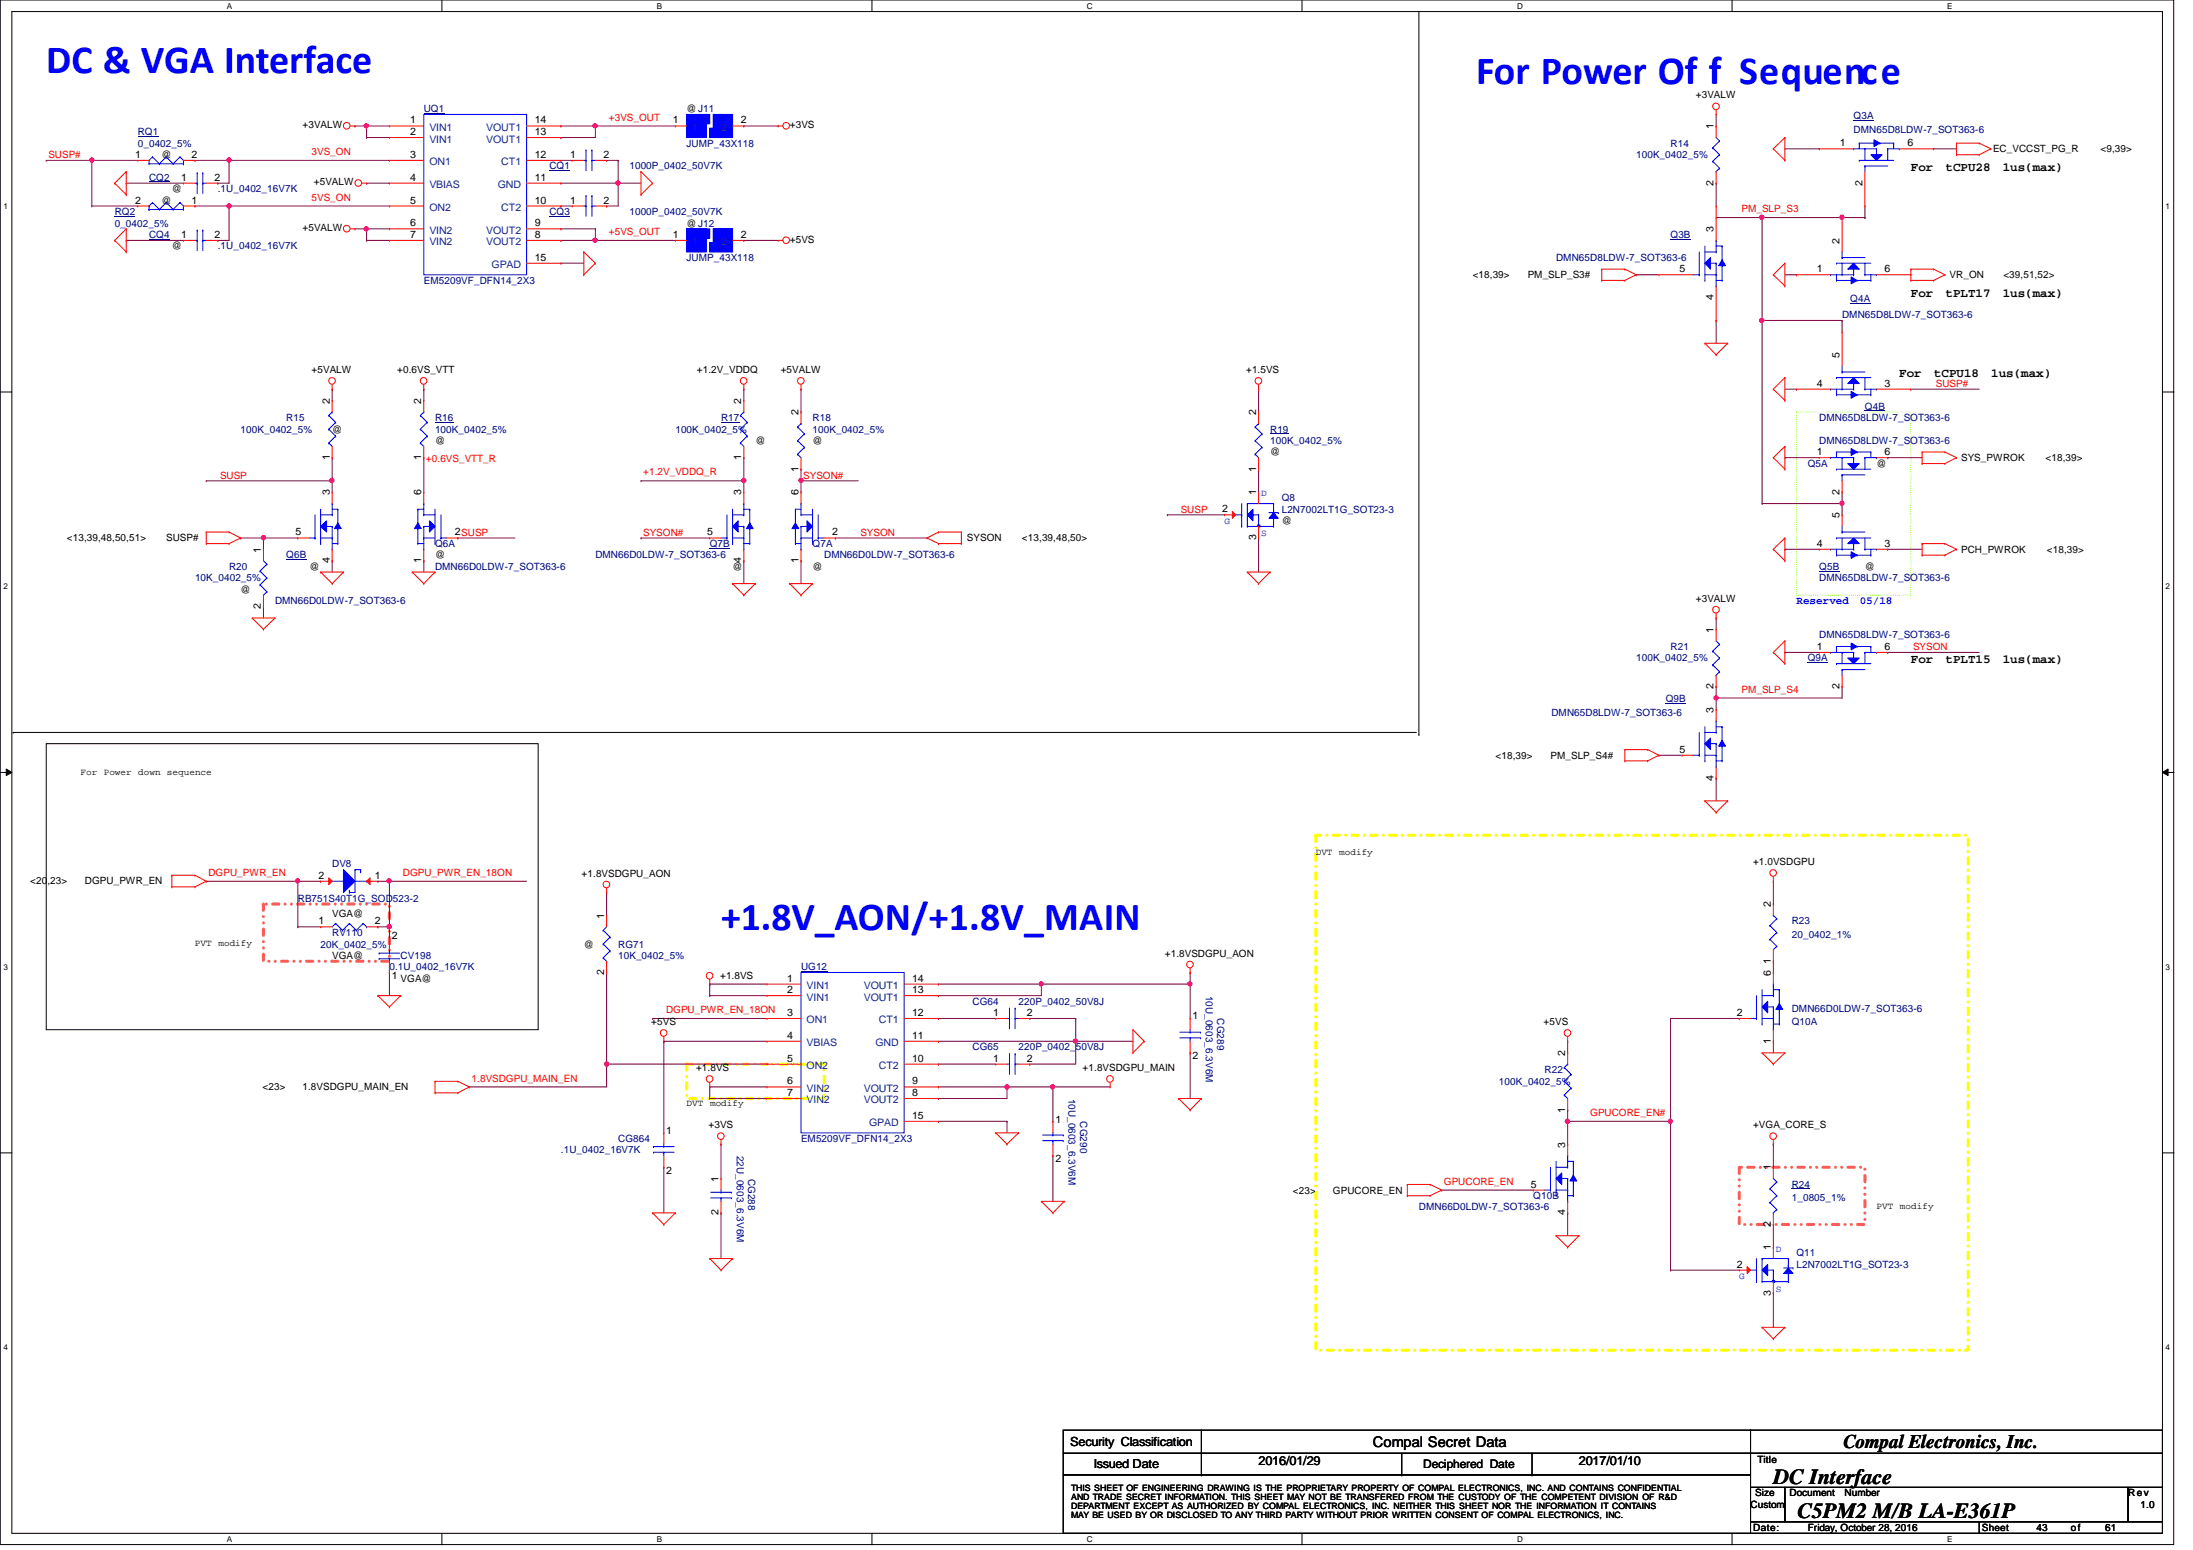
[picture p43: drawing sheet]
<svg xmlns="http://www.w3.org/2000/svg" width="297mm" height="210mm" viewBox="0 0 297 210" stroke-linecap="round" stroke-linejoin="round" font-family="sans-serif">
<defs><g id="words">
<g font-size="5.4" fill="#00f">
<text x="6.3" y="9.8">DC &amp; VGA Interface</text>
<text x="199.9" y="11.4">For Power Of f Sequence</text>
<text x="97.7" y="126">+1.8V_AON/+1.8V_MAIN</text>
</g>
<g font-size="2.9">
<text x="240.2" y="201">DC Interface</text>
<text x="243.5" y="205.6">C5PM2 M/B LA-E361P</text>
</g>
<text font-size="2.6" x="249.7" y="196">Compal Electronics, Inc.</text>
<text font-size="2" x="186" y="196">Compal Secret Data</text>
<g font-size="1.7">
<text x="258.8" y="23.2">For</text>
<text x="263.5" y="23.2">tCPU28</text>
<text x="271.3" y="23.2">1us(max)</text>
<text x="258.8" y="40.2">For</text>
<text x="263.5" y="40.2">tPLT17</text>
<text x="271.3" y="40.2">1us(max)</text>
<text x="257.3" y="51.1">For</text>
<text x="262" y="51.1">tCPU18</text>
<text x="269.7" y="51.1">1us(max)</text>
<text x="258.8" y="89.8">For</text>
<text x="263.5" y="89.8">tPLT15</text>
<text x="271.3" y="89.8">1us(max)</text>
<text x="144.9" y="195.8">Security Classification</text>
<text x="148.2" y="198.8">Issued Date</text>
<text x="170.5" y="198.3">2016/01/29</text>
<text x="213.9" y="198.3">2017/01/10</text>
</g>
<text font-size="1.6" x="192.8" y="198.8">Deciphered Date</text>
<g font-size="1.5" fill="#00f">
<text x="243.3" y="81.8">Reserved</text>
<text x="251.9" y="81.8">05/18</text>
</g>
<g font-size="1.4">
<text x="41" y="17.4">+3VALW</text>
<text x="55.5" y="16.7">1</text>
<text x="72.4" y="16.7">14</text>
<text x="91.1" y="16.7">1</text>
<text x="93" y="15.2">@J11</text>
<text x="100.3" y="16.7">2</text>
<text x="107" y="17.4">+3VS</text>
<text x="229.7" y="13.3">+3VALW</text>
<text x="232.1" y="17.5" transform="rotate(-90 232.1 17.5)">1</text>
<text x="18.3" y="21.4">1</text>
<text x="21.9" y="21.4">@</text>
<text x="25.9" y="21.4">2</text>
<text x="55.5" y="18.3">2</text>
<text x="55.5" y="21.4">3</text>
<text x="72.4" y="21.4">12</text>
<text x="72.4" y="18.3">13</text>
<text x="77.2" y="21.4">1</text>
<text x="81.7" y="21.4">2</text>
<text x="249.2" y="19.8">1</text>
<text x="258.4" y="19.8">6</text>
<text x="270" y="20.6">EC_VCCST_PG_R</text>
<text x="284.5" y="20.6">&lt;9,39&gt;</text>
<text x="18.3" y="27.6">2</text>
<text x="21.9" y="27.6">@</text>
<text x="23.3" y="26">@</text>
<text x="24.6" y="24.5">1</text>
<text x="25.9" y="27.6">1</text>
<text x="29" y="24.5">2</text>
<text x="42.5" y="25.1">+5VALW</text>
<text x="55.5" y="24.5">4</text>
<text x="55.5" y="27.6">5</text>
<text x="72.4" y="27.6">10</text>
<text x="72.4" y="24.5">11</text>
<text x="77.2" y="27.6">1</text>
<text x="81.7" y="27.6">2</text>
<text x="232.1" y="25.1" transform="rotate(-90 232.1 25.1)">2</text>
<text x="252.3" y="25.1" transform="rotate(-90 252.3 25.1)">2</text>
<text x="23.3" y="33.8">@</text>
<text x="24.6" y="32.2">1</text>
<text x="29" y="32.2">2</text>
<text x="41" y="31.3">+5VALW</text>
<text x="55.5" y="30.6">6</text>
<text x="55.5" y="32.2">7</text>
<text x="72.4" y="35.3">15</text>
<text x="72.4" y="30.6">9</text>
<text x="72.4" y="32.2">8</text>
<text x="91.1" y="32.2">1</text>
<text x="93" y="30.7">@J12</text>
<text x="100.3" y="32.2">2</text>
<text x="107" y="32.9">+5VS</text>
<text x="232.1" y="31.5" transform="rotate(-90 232.1 31.5)">3</text>
<text x="249.2" y="33" transform="rotate(-90 249.2 33)">2</text>
<text x="199.5" y="37.7">&lt;18,39&gt;</text>
<text x="206.9" y="37.7">PM_SLP_S3#</text>
<text x="227.5" y="36.9">5</text>
<text x="232.1" y="40.6" transform="rotate(-90 232.1 40.6)">4</text>
<text x="246.1" y="36.9">1</text>
<text x="255.3" y="36.9">6</text>
<text x="264.1" y="37.7">VR_ON</text>
<text x="271.4" y="37.7">&lt;39,51,52&gt;</text>
<text x="42.2" y="50.5">+5VALW</text>
<text x="53.8" y="50.5">+0.6VS_VTT</text>
<text x="94.4" y="50.5">+1.2V_VDDQ</text>
<text x="105.7" y="50.5">+5VALW</text>
<text x="168.8" y="50.5">+1.5VS</text>
<text x="246.1" y="52.4">4</text>
<text x="249.2" y="48.5" transform="rotate(-90 249.2 48.5)">5</text>
<text x="255.3" y="52.4">3</text>
<text x="44.7" y="54.7" transform="rotate(-90 44.7 54.7)">2</text>
<text x="45" y="58.6">@</text>
<text x="57.1" y="54.7" transform="rotate(-90 57.1 54.7)">2</text>
<text x="100.4" y="54.7" transform="rotate(-90 100.4 54.7)">2</text>
<text x="108.2" y="56.3" transform="rotate(-90 108.2 56.3)">2</text>
<text x="170.1" y="56.3" transform="rotate(-90 170.1 56.3)">2</text>
<text x="44.7" y="62.4" transform="rotate(-90 44.7 62.4)">1</text>
<text x="57.1" y="62.4" transform="rotate(-90 57.1 62.4)">1</text>
<text x="58.9" y="60.1">@</text>
<text x="100.4" y="62.4" transform="rotate(-90 100.4 62.4)">1</text>
<text x="102.3" y="60.1">@</text>
<text x="108.2" y="63.9" transform="rotate(-90 108.2 63.9)">1</text>
<text x="110.1" y="60.1">@</text>
<text x="170.1" y="63.9" transform="rotate(-90 170.1 63.9)">1</text>
<text x="172" y="61.7">@</text>
<text x="246.1" y="61.6">1</text>
<text x="254.2" y="63.2">@</text>
<text x="255.3" y="61.6">6</text>
<text x="265.6" y="62.4">SYS_PWROK</text>
<text x="277.1" y="62.4">&lt;18,39&gt;</text>
<text x="44.7" y="67.1" transform="rotate(-90 44.7 67.1)">3</text>
<text x="57.1" y="67.1" transform="rotate(-90 57.1 67.1)">6</text>
<text x="100.4" y="67.1" transform="rotate(-90 100.4 67.1)">3</text>
<text x="108.2" y="67.1" transform="rotate(-90 108.2 67.1)">6</text>
<text x="165.5" y="69.4">2</text>
<text x="170.1" y="67.1" transform="rotate(-90 170.1 67.1)">1</text>
<text x="173.6" y="71">@</text>
<text x="249.2" y="70.2" transform="rotate(-90 249.2 70.2)">5</text>
<text x="249.2" y="67" transform="rotate(-90 249.2 67)">2</text>
<text x="9.1" y="73.3">&lt;13,39,48,50,51&gt;</text>
<text x="22.5" y="73.3">SUSP#</text>
<text x="35.3" y="74.8" transform="rotate(-90 35.3 74.8)">1</text>
<text x="40" y="72.5">5</text>
<text x="41.9" y="77.2">@</text>
<text x="44.7" y="76.3" transform="rotate(-90 44.7 76.3)">4</text>
<text x="57.1" y="76.3" transform="rotate(-90 57.1 76.3)">1</text>
<text x="58.9" y="75.6">@</text>
<text x="61.6" y="72.5">2SUSP</text>
<text x="95.8" y="72.5">5</text>
<text x="99.2" y="77.2">@</text>
<text x="100.4" y="76.3" transform="rotate(-90 100.4 76.3)">4</text>
<text x="108.2" y="76.3" transform="rotate(-90 108.2 76.3)">1</text>
<text x="110.1" y="77.2">@</text>
<text x="112.7" y="72.5">2</text>
<text x="131" y="73.3">SYSON</text>
<text x="138.4" y="73.3">&lt;13,39,48,50&gt;</text>
<text x="170.1" y="73.2" transform="rotate(-90 170.1 73.2)">3</text>
<text x="246.1" y="74">4</text>
<text x="252.6" y="77.2">@</text>
<text x="255.3" y="74">3</text>
<text x="265.6" y="74.8">PCH_PWROK</text>
<text x="277.2" y="74.8">&lt;18,39&gt;</text>
<text x="32.6" y="80.3">@</text>
<text x="35.3" y="82.5" transform="rotate(-90 35.3 82.5)">2</text>
<text x="229.7" y="81.5">+3VALW</text>
<text x="232.1" y="85.7" transform="rotate(-90 232.1 85.7)">1</text>
<text x="246.1" y="88">1</text>
<text x="255.3" y="88">6</text>
<text x="232.1" y="93.3" transform="rotate(-90 232.1 93.3)">2</text>
<text x="249.2" y="93.3" transform="rotate(-90 249.2 93.3)">2</text>
<text x="227.5" y="101.9">5</text>
<text x="232.1" y="96.5" transform="rotate(-90 232.1 96.5)">3</text>
<text x="202.6" y="102.7">&lt;18,39&gt;</text>
<text x="210" y="102.7">PM_SLP_S4#</text>
<text x="232.1" y="105.7" transform="rotate(-90 232.1 105.7)">4</text>
<text x="4.1" y="119.8">&lt;20,23&gt;</text>
<text x="11.5" y="119.8">DGPU_PWR_EN</text>
<text x="43.1" y="119">2</text>
<text x="50.8" y="119">1</text>
<text x="78.8" y="118.7">+1.8VSDGPU_AON</text>
<text x="237.4" y="117.1">+1.0VSDGPU</text>
<text x="43.1" y="125.2">1</text>
<text x="45" y="124.1">VGA@</text>
<text x="50.8" y="125.2">2</text>
<text x="81.8" y="124.4" transform="rotate(-90 81.8 124.4)">1</text>
<text x="239.9" y="122.9" transform="rotate(-90 239.9 122.9)">2</text>
<text x="45" y="129.8">VGA@</text>
<text x="53.1" y="127.2">2</text>
<text x="79.1" y="128.3">@</text>
<text x="157.8" y="129.5">+1.8VSDGPU_AON</text>
<text x="239.9" y="130.5" transform="rotate(-90 239.9 130.5)">1</text>
<text x="53.1" y="132.6">1</text>
<text x="54.3" y="132.9">VGA@</text>
<text x="81.8" y="132.1" transform="rotate(-90 81.8 132.1)">2</text>
<text x="97.5" y="132.6">+1.8VS</text>
<text x="106.6" y="134.5">2</text>
<text x="106.6" y="137.6">3</text>
<text x="106.6" y="132.9">1</text>
<text x="123.6" y="137.6">12</text>
<text x="123.6" y="132.9">14</text>
<text x="123.6" y="134.5">13</text>
<text x="134.5" y="137.6">1</text>
<text x="139.1" y="137.6">2</text>
<text x="235.2" y="137.6">2</text>
<text x="239.9" y="132.2" transform="rotate(-90 239.9 132.2)">6</text>
<text x="88.2" y="138.8">+5VS</text>
<text x="106.6" y="140.7">4</text>
<text x="106.6" y="143.8">5</text>
<text x="123.6" y="143.8">10</text>
<text x="123.6" y="140.7">11</text>
<text x="134.5" y="143.8">1</text>
<text x="139.1" y="143.8">2</text>
<text x="161.5" y="138">1</text>
<text x="161.5" y="143.4">2</text>
<text x="209.1" y="138.8">+5VS</text>
<text x="212" y="143" transform="rotate(-90 212 143)">2</text>
<text x="239.9" y="141.4" transform="rotate(-90 239.9 141.4)">1</text>
<text x="35.6" y="147.7">&lt;23&gt;</text>
<text x="41" y="147.7">1.8VSDGPU_MAIN_EN</text>
<text x="94.3" y="145">+1.8VS</text>
<text x="106.6" y="146.9">6</text>
<text x="106.6" y="148.4">7</text>
<text x="123.6" y="146.9">9</text>
<text x="123.6" y="148.4">8</text>
<text x="146.6" y="145">+1.8VSDGPU_MAIN</text>
<text x="90.3" y="153.5">1</text>
<text x="96" y="152.8">+3VS</text>
<text x="123.6" y="151.5">15</text>
<text x="143" y="152">1</text>
<text x="212" y="155.4" transform="rotate(-90 212 155.4)">3</text>
<text x="212" y="150.7" transform="rotate(-90 212 150.7)">1</text>
<text x="237.4" y="152.8">+VGA_CORE_S</text>
<text x="90.3" y="158.9">2</text>
<text x="97.3" y="160.1" transform="rotate(-90 97.3 160.1)">1</text>
<text x="143" y="157.4">2</text>
<text x="175.1" y="161.6">&lt;23&gt;</text>
<text x="180.5" y="161.6">GPUCORE_EN</text>
<text x="207.3" y="160.8">5</text>
<text x="239.9" y="158.5" transform="rotate(-90 239.9 158.5)">1</text>
<text x="97.3" y="164.6" transform="rotate(-90 97.3 164.6)">2</text>
<text x="212" y="164.6" transform="rotate(-90 212 164.6)">4</text>
<text x="239.9" y="166.2" transform="rotate(-90 239.9 166.2)">2</text>
<text x="235.2" y="171.7">2</text>
<text x="239.9" y="169.3" transform="rotate(-90 239.9 169.3)">1</text>
<text x="239.9" y="175.5" transform="rotate(-90 239.9 175.5)">3</text>
<text x="237.7" y="202.6">Size</text>
<text x="238" y="198.2">Title</text>
<text x="242.4" y="202.6">Document</text>
<text x="249.8" y="202.6">Number</text>
<text x="288.2" y="202.6">Rev</text>
<text x="237.1" y="204.2">Custom</text>
<text x="237.4" y="207.3">Date:</text>
<text x="244.9" y="207.3">Friday, October 28, 2016</text>
<text x="268.4" y="207.3">Sheet</text>
<text x="275.8" y="207.3">43</text>
<text x="280.5" y="207.3">of</text>
<text x="285.2" y="207.3">61</text>
<text x="289.9" y="204.2">1.0</text>
</g>
<g font-size="1.4" fill="#000080">
<text x="57.4" y="15.2">UQ1</text>
<text x="251.1" y="16.1">Q3A</text>
<text x="251.1" y="18">DMN65D8LDW-7_SOT363-6</text>
<text x="18.7" y="18.3">RQ1</text>
<text x="18.7" y="19.9">0_0402_5%</text>
<text x="74.4" y="22.9">CQ1</text>
<text x="85.3" y="22.9">1000P_0402_50V7K</text>
<text x="93" y="19.9">JUMP_43X118</text>
<text x="221.6" y="21.4">100K_0402_5%</text>
<text x="226.3" y="19.9">R14</text>
<text x="15.5" y="29.1">RQ2</text>
<text x="20.2" y="24.5">CQ2</text>
<text x="29.5" y="26">.1U_0402_16V7K</text>
<text x="74.4" y="29.1">CQ3</text>
<text x="85.3" y="29.1">1000P_0402_50V7K</text>
<text x="15.5" y="30.7">0_0402_5%</text>
<text x="20.2" y="32.2">CQ4</text>
<text x="29.5" y="33.8">.1U_0402_16V7K</text>
<text x="93" y="35.3">JUMP_43X118</text>
<text x="210.8" y="35.3">DMN65D8LDW-7_SOT363-6</text>
<text x="226.3" y="32.2">Q3B</text>
<text x="57.4" y="38.4">EM5209VF_DFN14_2X3</text>
<text x="250.6" y="40.9">Q4A</text>
<text x="249.5" y="43.1">DMN65D8LDW-7_SOT363-6</text>
<text x="32.6" y="58.6">100K_0402_5%</text>
<text x="38.8" y="57">R15</text>
<text x="58.9" y="57">R16</text>
<text x="58.9" y="58.6">100K_0402_5%</text>
<text x="91.5" y="58.6">100K_0402_5%</text>
<text x="97.7" y="57">R17</text>
<text x="110.1" y="57">R18</text>
<text x="110.1" y="58.6">100K_0402_5%</text>
<text x="172" y="58.6">R19</text>
<text x="246.4" y="57">DMN65D8LDW-7_SOT363-6</text>
<text x="252.6" y="55.5">Q4B</text>
<text x="172" y="60.1">100K_0402_5%</text>
<text x="244.9" y="63.2">Q5A</text>
<text x="246.4" y="60.1">DMN65D8LDW-7_SOT363-6</text>
<text x="173.6" y="67.9">Q8</text>
<text x="173.6" y="69.4">L2N7002LT1G_SOT23-3</text>
<text x="31" y="77.2">R20</text>
<text x="38.8" y="75.6">Q6B</text>
<text x="58.9" y="74.1">Q6A</text>
<text x="58.9" y="77.2">DMN66D0LDW-7_SOT363-6</text>
<text x="80.6" y="75.6">DMN66D0LDW-7_SOT363-6</text>
<text x="96.1" y="74.1">Q7B</text>
<text x="110.1" y="74.1">Q7A</text>
<text x="111.6" y="75.6">DMN66D0LDW-7_SOT363-6</text>
<text x="246.4" y="77.2">Q5B</text>
<text x="26.4" y="78.7">10K_0402_5%</text>
<text x="37.3" y="81.8">DMN66D0LDW-7_SOT363-6</text>
<text x="246.4" y="78.7">DMN65D8LDW-7_SOT363-6</text>
<text x="221.6" y="89.6">100K_0402_5%</text>
<text x="226.3" y="88">R21</text>
<text x="244.9" y="89.6">Q9A</text>
<text x="246.4" y="86.4">DMN65D8LDW-7_SOT363-6</text>
<text x="225.6" y="95.1">Q9B</text>
<text x="210.1" y="97">DMN65D8LDW-7_SOT363-6</text>
<text x="45" y="117.4">DV8</text>
<text x="40.3" y="122.1">RB751S40T1G_SOD523-2</text>
<text x="242.7" y="125.2">R23</text>
<text x="43.4" y="128.3">20K_0402_5%</text>
<text x="45" y="126.7">RV110</text>
<text x="52.7" y="131.4">0.1U_0402_16V7K</text>
<text x="54.3" y="129.8">CV198</text>
<text x="83.7" y="128.3">RG71</text>
<text x="83.7" y="129.8">10K_0402_5%</text>
<text x="108.5" y="131.4">UG12</text>
<text x="242.7" y="127">20_0402_1%</text>
<text x="131.7" y="136.1">CG64</text>
<text x="138" y="136.1">220P_0402_50V8J</text>
<text x="163.3" y="134.8" transform="rotate(90 163.3 134.8)">10U_0603_6.3V6M</text>
<text x="164.9" y="137.9" transform="rotate(90 164.9 137.9)">CG289</text>
<text x="242.7" y="137">DMN66D0LDW-7_SOT363-6</text>
<text x="131.7" y="142.2">CG65</text>
<text x="138" y="142.2">220P_0402_50V8J</text>
<text x="242.7" y="138.8">Q10A</text>
<text x="144.7" y="148.8" transform="rotate(90 144.7 148.8)">10U_0603_6.3V6M</text>
<text x="203" y="146.9">100K_0402_5%</text>
<text x="209.2" y="145.3">R22</text>
<text x="83.7" y="154.6">CG864</text>
<text x="108.5" y="154.6">EM5209VF_DFN14_2X3</text>
<text x="146.3" y="151.8" transform="rotate(90 146.3 151.8)">CG290</text>
<text x="76" y="156.2">.1U_0402_16V7K</text>
<text x="99.8" y="156.5" transform="rotate(90 99.8 156.5)">22U_0603_6.3V6M</text>
<text x="101.3" y="159.6" transform="rotate(90 101.3 159.6)">CG288</text>
<text x="242.7" y="160.8">R24</text>
<text x="192.2" y="163.9">DMN66D0LDW-7_SOT363-6</text>
<text x="207.7" y="162.4">Q10B</text>
<text x="242.7" y="162.7">1_0805_1%</text>
<text x="243.3" y="170.1">Q11</text>
<text x="243.3" y="171.7">L2N7002LT1G_SOT23-3</text>
</g>
<g font-size="1.4" fill="#004080">
<text x="58.2" y="17.7">VIN1</text>
<text x="65.9" y="17.7">VOUT1</text>
<text x="93.8" y="17.7">1</text>
<text x="97.7" y="17.7">2</text>
<text x="58.2" y="19.3">VIN1</text>
<text x="58.2" y="22.4">ON1</text>
<text x="65.9" y="19.3">VOUT1</text>
<text x="67.9" y="22.4">CT1</text>
<text x="58.2" y="25.5">VBIAS</text>
<text x="58.2" y="28.6">ON2</text>
<text x="67.4" y="25.5">GND</text>
<text x="67.9" y="28.6">CT2</text>
<text x="58.2" y="31.7">VIN2</text>
<text x="58.2" y="33.2">VIN2</text>
<text x="65.9" y="31.7">VOUT2</text>
<text x="65.9" y="33.2">VOUT2</text>
<text x="93.8" y="33.2">1</text>
<text x="97.7" y="33.2">2</text>
<text x="66.6" y="36.3">GPAD</text>
<text x="109.3" y="135.5">VIN1</text>
<text x="109.3" y="133.9">VIN1</text>
<text x="117" y="133.9">VOUT1</text>
<text x="117" y="135.5">VOUT1</text>
<text x="109.3" y="141.7">VBIAS</text>
<text x="109.3" y="138.6">ON1</text>
<text x="118.6" y="141.7">GND</text>
<text x="119" y="138.6">CT1</text>
<text x="109.3" y="147.9">VIN2</text>
<text x="109.3" y="144.8">ON2</text>
<text x="109.3" y="149.4">VIN2</text>
<text x="117" y="147.9">VOUT2</text>
<text x="117" y="149.4">VOUT2</text>
<text x="119" y="144.8">CT2</text>
<text x="117.7" y="152.5">GPAD</text>
</g>
<g font-size="1.4" fill="#f00">
<text x="82.5" y="16.3">+3VS_OUT</text>
<text x="6.6" y="21.4">SUSP#</text>
<text x="42.2" y="21">3VS_ON</text>
<text x="42.2" y="27.2">5VS_ON</text>
<text x="235.9" y="28.7">PM_SLP_S3</text>
<text x="82.5" y="31.8">+5VS_OUT</text>
<text x="262.2" y="52.4">SUSP#</text>
<text x="29.8" y="64.8">SUSP</text>
<text x="57.7" y="62.5">+0.6VS_VTT_R</text>
<text x="87.1" y="64.4">+1.2V_VDDQ_R</text>
<text x="108.8" y="64.8">SYSON#</text>
<text x="159.9" y="69.4">SUSP</text>
<text x="87.1" y="72.6">SYSON#</text>
<text x="116.5" y="72.6">SYSON</text>
<text x="259.1" y="88.1">SYSON</text>
<text x="235.9" y="93.8">PM_SLP_S4</text>
<text x="28.2" y="118.6">DGPU_PWR_EN</text>
<text x="54.6" y="118.6">DGPU_PWR_EN_18ON</text>
<text x="90.2" y="137.2">DGPU_PWR_EN_18ON</text>
<text x="63.9" y="146.5">1.8VSDGPU_MAIN_EN</text>
<text x="215.4" y="151.1">GPUCORE_EN#</text>
<text x="195.6" y="160.4">GPUCORE_EN</text>
</g>
<g font-size="1.3" fill="#00f">
<text x="165.9" y="71">G</text>
<text x="170.8" y="67.2">D</text>
<text x="170.8" y="72.6">S</text>
<text x="235.6" y="173.2">G</text>
<text x="240.5" y="169.5">D</text>
<text x="240.5" y="174.9">S</text>
</g>
<g font-size="1.3">
<text x="10.9" y="104.9">For Power down sequence</text>
<text x="178.2" y="115.7">DVT</text>
<text x="181.4" y="115.7">modify</text>
<text x="26.4" y="128.1">PVT</text>
<text x="29.6" y="128.1">modify</text>
<text x="93" y="149.8">DVT</text>
<text x="96.2" y="149.8">modify</text>
<text x="254.2" y="163.7">PVT</text>
<text x="257.3" y="163.7">modify</text>
</g>
<g font-size="1.2">
<text x="145.1" y="201.9">THIS SHEET OF ENGINEERING DRAWING IS THE PROPRIETARY PROPERTY OF COMPAL ELECTRONICS, INC. AND CONTAINS CONFIDENTIAL</text>
<text x="145.1" y="203.2">AND TRADE SECRET INFORMATION. THIS SHEET MAY NOT BE TRANSFERED FROM THE CUSTODY OF THE COMPETENT DIVISION OF R&amp;D</text>
<text x="145.1" y="204.4">DEPARTMENT EXCEPT AS AUTHORIZED BY COMPAL ELECTRONICS, INC. NEITHER THIS SHEET NOR THE INFORMATION IT CONTAINS</text>
<text x="145.1" y="205.6">MAY BE USED BY OR DISCLOSED TO ANY THIRD PARTY WITHOUT PRIOR WRITTEN CONSENT OF COMPAL ELECTRONICS, INC.</text>
</g>
<g font-size="1.1">
<text x="30.7" y="1.2">A</text>
<text x="89" y="1.2">B</text>
<text x="147.2" y="1.2">C</text>
<text x="205.5" y="1.2">D</text>
<text x="263.7" y="1.2">E</text>
<text x=".5" y="28.3">1</text>
<text x="293.3" y="28.3">1</text>
<text x=".5" y="79.8">2</text>
<text x="293.3" y="79.8">2</text>
<text x=".5" y="131.3">3</text>
<text x="293.3" y="131.3">3</text>
<text x=".5" y="182.8">4</text>
<text x="293.3" y="182.8">4</text>
<text x="30.7" y="208.8">A</text>
<text x="89" y="208.8">B</text>
<text x="147.2" y="208.8">C</text>
<text x="205.5" y="208.8">D</text>
<text x="263.7" y="208.8">E</text>
</g>
</g></defs>
<path d="M0 0h294.4v209.2h-294.4zM1.6 1.6h291.3v206h-291.3z" fill="none" stroke="#000" stroke-width=".14"/>
<g fill="#fff">
<path d="M30.7 .2h.8v1.2h-.8z"/>
<path d="M30.7 207.9h.8v1.1h-.8z"/>
</g>
<path d="M59.9 0v1.6M59.9 207.6v1.6" fill="none" stroke="#000" stroke-width=".14"/>
<g fill="#fff">
<path d="M89 .2h.7v1.2h-.7z"/>
<path d="M89 207.9h.7v1.1h-.7z"/>
</g>
<path d="M118.1 0v1.6M118.1 207.6v1.6" fill="none" stroke="#000" stroke-width=".14"/>
<g fill="#fff">
<path d="M147.2 .2h.8v1.2h-.8z"/>
<path d="M147.2 207.9h.8v1.1h-.8z"/>
</g>
<path d="M176.4 0v1.6M176.4 207.6v1.6" fill="none" stroke="#000" stroke-width=".14"/>
<g fill="#fff">
<path d="M205.5 .2h.7v1.2h-.7z"/>
<path d="M205.5 207.9h.7v1.1h-.7z"/>
</g>
<path d="M234.6 0v1.6M234.6 207.6v1.6" fill="none" stroke="#000" stroke-width=".14"/>
<g fill="#fff">
<path d="M263.7 .2h.8v1.2h-.8z"/>
<path d="M263.7 207.9h.8v1.1h-.8z"/>
<path d="M.5 27.3h.6v1.2h-.6z"/>
<path d="M293.3 27.3h.6v1.2h-.6z"/>
<path d="M.5 78.8h.6v1.2h-.6z"/>
<path d="M293.3 78.8h.6v1.2h-.6z"/>
</g>
<path d="M0 53.1h1.6M292.9 53.1h1.6" fill="none" stroke="#000" stroke-width=".14"/>
<g fill="#fff">
<path d="M.5 130.3h.6v1.2h-.6z"/>
<path d="M293.3 130.3h.6v1.2h-.6z"/>
</g>
<path d="M0 104.6h1.6M.8 104.1l.8 .5-.8 .4zM292.9 104.6l.8-.5v.9zM292.9 104.6h1.6" fill="none" stroke="#000" stroke-width=".14"/>
<path d="M.8 104.1l.8 .5-.8 .4zM292.9 104.6l.8-.5v.9z" fill="#000"/>
<g fill="#fff">
<path d="M.5 181.9h.6v1.1h-.6z"/>
<path d="M293.3 181.9h.6v1.1h-.6z"/>
</g>
<path d="M192.2 1.6v97.9M1.8 99.2h.1M1.8 99.2h190.1M192.2 99.5h.1M6.3 100.7h66.6v38.7h-66.6zM0 156.1h1.6M292.9 156.1h1.6" fill="none" stroke="#000" stroke-width=".14"/>
<path d="M243.3 55.8h15.5v24.8h-15.5z" fill="none" stroke="#80ff00" stroke-width=".14" stroke-dasharray="0 .3"/>
<path d="M178.2 113.1h88.4v69.7h-88.4zM93 144.1h18.6v4.7h-18.6z" fill="none" stroke="#ff0" stroke-width=".42" stroke-dasharray=".8 .8 0 .8"/>
<path d="M35.7 122.4h17v7.8h-17zM235.6 158.1h17v7.7h-17z" fill="none" stroke="#ff8040" stroke-width=".42" stroke-dasharray=".8 .8 0 .8 0 .8"/>
<path d="M45 52.7h.1M45 52.7v1.5M57.4 52.7h.1M57.4 52.7v1.5M27.9 65.1h.1M27.9 65.1h17.1" fill="none" stroke="#800040" stroke-width=".14"/>
<circle cx="45" cy="65.1" r=".3" fill="#f0f"/>
<circle cx="45" cy="65.1" r=".3" fill="none" stroke="#f0f" stroke-width=".14"/>
<path d="M83.7 24.8h.1M83.7 24.8v3.1M45 62h.1M45 62v3.1M57.4 62h.1M57.4 75.9h.1M57.4 62v4.6M57.4 75.9v1.6" fill="none" stroke="#800040" stroke-width=".14"/>
<circle cx="83.7" cy="24.8" r=".29" fill="#f0f"/>
<circle cx="83.7" cy="24.8" r=".29" fill="none" stroke="#f0f" stroke-width=".14"/>
<path d="M48.1 17.1h1.6M48.1 17.1h.1M49.7 17.1h.1M49.7 18.6h.1M49.7 17.1v1.5M49.7 18.6h3M82.2 27.9h.1M82.2 27.9h1.5" fill="none" stroke="#800040" stroke-width=".14"/>
<circle cx="49.6" cy="17" r=".29" fill="#f0f"/>
<circle cx="49.6" cy="17" r=".29" fill="none" stroke="#f0f" stroke-width=".14"/>
<path d="M49.7 17.1h.1M49.7 17.1h3M31 21.7h.1M31 21.7h21.7M49.7 24.8h.1M49.7 24.8h3M76 24.8h.1M76 24.8h7.7" fill="none" stroke="#800040" stroke-width=".14"/>
<circle cx="31" cy="21.7" r=".3" fill="#f0f"/>
<circle cx="31" cy="21.7" r=".3" fill="none" stroke="#f0f" stroke-width=".14"/>
<g fill="none" stroke="#800040" stroke-width=".14">
<path d="M12.4 21.7h6.3M12.4 27.9h6.3M12.4 21.7h.1M12.4 27.9h.1M12.4 21.7v6.2M31 21.7h.1M31 21.7v3.1M82.2 21.7h.1M82.2 21.7h1.5M83.7 24.8h3.1M83.7 24.8h.1M83.7 21.7h.1"/>
<path d="M83.7 21.7v3.1"/>
</g>
<circle cx="12.4" cy="21.7" r=".3" fill="#f0f"/>
<circle cx="12.4" cy="21.7" r=".3" fill="none" stroke="#f0f" stroke-width=".14"/>
<path d="M31 27.9h.1M31 27.9h21.7" fill="none" stroke="#800040" stroke-width=".14"/>
<circle cx="31" cy="27.9" r=".3" fill="#f0f"/>
<circle cx="31" cy="27.9" r=".3" fill="none" stroke="#f0f" stroke-width=".14"/>
<path d="M6.3 21.7h6.1M6.3 21.7h.1M17.1 24.8h.1M17.1 24.8h7.7M49.7 31h.1M49.7 31h3" fill="none" stroke="#800040" stroke-width=".14"/>
<circle cx="49.6" cy="31" r=".3" fill="#f0f"/>
<circle cx="49.6" cy="31" r=".3" fill="none" stroke="#f0f" stroke-width=".14"/>
<path d="M80.6 17.1h.1M80.6 17.1h10.9M26.4 21.7h.1M26.4 21.7h4.6M29.5 24.8h1.5M29.5 24.8h.1M76 32.6h4.6M76 32.6h.1" fill="none" stroke="#800040" stroke-width=".14"/>
<circle cx="80.6" cy="32.5" r=".29" fill="#f0f"/>
<circle cx="80.6" cy="32.5" r=".29" fill="none" stroke="#f0f" stroke-width=".14"/>
<g fill="none" stroke="#800040" stroke-width=".14">
<path d="M76 18.6h.1M80.6 17.1h.1M80.6 17.1v1.5h-4.6M17.1 32.6h.1M17.1 32.6h7.7M26.4 27.9h.1M26.4 27.9h4.6M29.5 32.6h.1M31 27.9h.1M31 27.9v4.7h-1.5M48.1 31h1.6M48.1 31h.1"/>
<path d="M49.7 31h.1M49.7 32.6h.1M49.7 31v1.6M49.7 32.6h3M76 31h4.6M76 35.6h.1M76 21.7h.1M76 31h.1M76 27.9h.1M76 21.7h1.5M76 27.9h1.5M76 35.6h3.1"/>
<path d="M80.6 32.6h.1M80.6 32.6h10.9"/>
</g>
<circle cx="80.6" cy="17" r=".29" fill="#f0f"/>
<circle cx="80.6" cy="17" r=".29" fill="none" stroke="#f0f" stroke-width=".14"/>
<g fill="none" stroke="#800040" stroke-width=".14">
<path d="M76 17.1h4.6M76 17.1h.1M100.7 17.1h4.7M100.7 17.1h.1M80.6 31h.1M80.6 31v1.6M100.7 32.6h4.7M100.7 32.6h.1M100.7 52.7h.1M100.7 52.7v1.5M108.5 52.7h.1M108.5 52.7v3.1"/>
<path d="M45 65.1h.1M45 65.1v1.5M86.8 72.9h9.3M86.8 72.9h.1M100.7 65.1h.1M100.7 75.9h.1M100.7 65.1v1.5M100.7 75.9v3.1M108.5 65.1h7.7M108.5 75.9h.1M108.5 65.1h.1M108.5 65.1v1.5"/>
<path d="M108.5 75.9v3.1M113.2 72.9h12.4M113.2 72.9h.1"/>
</g>
<circle cx="108.5" cy="65.1" r=".3" fill="#f0f"/>
<circle cx="108.5" cy="65.1" r=".3" fill="none" stroke="#f0f" stroke-width=".14"/>
<path d="M86.8 65.1h.1M86.8 65.1h13.9" fill="none" stroke="#800040" stroke-width=".14"/>
<circle cx="100.8" cy="65.1" r=".3" fill="#f0f"/>
<circle cx="100.8" cy="65.1" r=".3" fill="none" stroke="#f0f" stroke-width=".14"/>
<path d="M32.6 72.9h7.7M32.6 72.9h.1M35.7 72.9h.1M100.7 62h.1M100.7 62v3.1M108.5 63.5h.1M108.5 63.5v1.6M35.7 82.1h.1M35.7 82.1v1.6" fill="none" stroke="#800040" stroke-width=".14"/>
<circle cx="35.7" cy="72.8" r=".3" fill="#f0f"/>
<circle cx="35.7" cy="72.8" r=".3" fill="none" stroke="#f0f" stroke-width=".14"/>
<g fill="none" stroke="#800040" stroke-width=".14">
<path d="M232.4 17.1h.1M232.4 15.5v1.6M221.6 37.2h.1M221.6 37.2h3.1M232.4 29.5h17.1M232.4 29.5h.1M238.7 29.5h.1M238.7 29.5v13.9M241.8 20.2h.1M241.8 20.2h4.6M249.5 29.5h.1M252.6 29.5h.1"/>
<path d="M252.6 27.9v1.6M170.5 52.7h.1M170.5 52.7v3.1M232.4 43.4h.1M232.4 43.4v3.1M35.7 72.9h.1M35.7 72.9v1.5M45 75.9h.1M45 75.9v1.6M62 72.9h7.8M62 72.9h.1M158.1 69.7h.1"/>
<path d="M158.1 69.7h7.8M170.5 72.9h.1M170.5 63.5h.1M170.5 63.5v3.1M170.5 72.9v4.6M232.4 93h.1M232.4 93v1.5"/>
</g>
<circle cx="238.6" cy="29.4" r=".3" fill="#f0f"/>
<circle cx="238.6" cy="29.4" r=".3" fill="none" stroke="#f0f" stroke-width=".14"/>
<circle cx="249.5" cy="29.4" r=".29" fill="#f0f"/>
<circle cx="249.5" cy="29.4" r=".29" fill="none" stroke="#f0f" stroke-width=".14"/>
<g fill="none" stroke="#800040" stroke-width=".14">
<path d="M238.7 43.4h.1M238.7 43.4h10.8M249.5 43.4h.1M249.5 43.4v1.6M258.8 52.7h.1M258.8 52.7h9.3M232.4 94.5h.1M232.4 83.7h.1M232.4 83.7v1.5M232.4 94.5v1.6M241.8 88.3h.1M241.8 88.3h4.6"/>
<path d="M249.5 93h.1M249.5 93v1.5h-17.1M255.7 88.3h.1M255.7 88.3h12.4M224.7 102.3h.1M224.7 102.3h3.1M232.4 105.4h.1M232.4 105.4v3.1"/>
</g>
<circle cx="232.5" cy="94.5" r=".29" fill="#f0f"/>
<circle cx="232.5" cy="94.5" r=".29" fill="none" stroke="#f0f" stroke-width=".14"/>
<path d="M238.7 43.4h.1M238.7 43.4v24.8M249.5 66.6h.1M249.5 66.6v1.6" fill="none" stroke="#800040" stroke-width=".14"/>
<circle cx="238.6" cy="43.4" r=".3" fill="#f0f"/>
<circle cx="238.6" cy="43.4" r=".3" fill="none" stroke="#f0f" stroke-width=".14"/>
<path d="M238.7 68.2h.1M238.7 68.2h10.8" fill="none" stroke="#800040" stroke-width=".14"/>
<circle cx="249.5" cy="68.2" r=".29" fill="#f0f"/>
<circle cx="249.5" cy="68.2" r=".29" fill="none" stroke="#f0f" stroke-width=".14"/>
<g fill="none" stroke="#800040" stroke-width=".14">
<path d="M241.8 62h.1M241.8 74.4h.1M241.8 62h4.6M241.8 74.4h4.6M249.5 68.2h.1M249.5 68.2v1.5M255.7 74.4h.1M255.7 62h.1M255.7 62h4.6M255.7 74.4h4.6M127.1 137.9h.1M127.1 137.9h7.8"/>
<path d="M161.2 131.7h.1M161.2 131.7v1.6M89.9 141h.1M89.9 158.1h.1M89.9 141v12.4M89.9 158.1v6.2M89.9 141h14M97.7 154.9h.1M97.7 154.9v4.7M142.6 156.5h.1M142.6 147.2h.1M142.6 147.2v4.6"/>
<path d="M142.6 156.5v6.2M145.7 141h7.8M145.7 141h.1M161.2 142.6h.1M161.2 142.6v6.2M97.7 164.3h.1M97.7 164.3v6.1"/>
</g>
<circle cx="145.7" cy="141" r=".29" fill="#f0f"/>
<circle cx="145.7" cy="141" r=".29" fill="none" stroke="#f0f" stroke-width=".14"/>
<g fill="none" stroke="#800040" stroke-width=".14">
<path d="M127.1 133.3h.1M127.1 133.3h14M139.5 137.9h.1M139.5 137.9h6.2M145.7 137.9h.1M145.7 137.9v6.2h-6.2M96.1 148.8h.1M96.1 148.8h7.8M127.1 151.8h9.3M127.1 147.2h9.3M127.1 151.8h.1M127.1 141h.1"/>
<path d="M127.1 144.1h.1M127.1 147.2h.1M127.1 144.1h7.8M127.1 141h18.6M136.4 147.2h.1M136.4 151.8h.1M136.4 147.2v1.6M136.4 151.8v1.6M139.5 144.1h.1M145.7 141h.1"/>
</g>
<circle cx="136.4" cy="147.2" r=".3" fill="#f0f"/>
<circle cx="136.4" cy="147.2" r=".3" fill="none" stroke="#f0f" stroke-width=".14"/>
<path d="M127.1 148.8h9.3M127.1 148.8h.1M142.6 147.2h7.8M142.6 147.2h.1" fill="none" stroke="#800040" stroke-width=".14"/>
<circle cx="142.6" cy="147.2" r=".3" fill="#f0f"/>
<circle cx="142.6" cy="147.2" r=".3" fill="none" stroke="#f0f" stroke-width=".14"/>
<path d="M141.1 133.3h20.1M141.1 133.3h.1M136.4 147.2h.1M136.4 147.2h6.2" fill="none" stroke="#800040" stroke-width=".14"/>
<circle cx="161.2" cy="133.2" r=".29" fill="#f0f"/>
<circle cx="161.2" cy="133.2" r=".29" fill="none" stroke="#f0f" stroke-width=".14"/>
<circle cx="141" cy="133.2" r=".29" fill="#f0f"/>
<circle cx="141" cy="133.2" r=".29" fill="none" stroke="#f0f" stroke-width=".14"/>
<path d="M82.2 131.7h.1M82.2 131.7v12.4M127.1 134.8h.1M141.1 133.3h.1M141.1 133.3v1.5h-14M82.2 144.1h21.7M82.2 144.1h.1M96.1 147.2h.1M96.1 147.2h7.8" fill="none" stroke="#800040" stroke-width=".14"/>
<circle cx="82.2" cy="144.1" r=".3" fill="#f0f"/>
<circle cx="82.2" cy="144.1" r=".3" fill="none" stroke="#f0f" stroke-width=".14"/>
<g fill="none" stroke="#800040" stroke-width=".14">
<path d="M27.9 119.3h12.4M40.3 119.3h.1M82.2 120.9h.1M82.2 120.9v3.1M88.4 137.9h.1M88.4 137.9h15.5M96.1 134.8h.1M96.1 133.3h.1M96.1 133.3v1.5M96.1 134.8h7.8M96.1 133.3h7.8M161.2 133.3h.1"/>
<path d="M161.2 133.3v4.6M63.6 147.2h18.6M63.6 147.2h.1M96.1 147.2h.1M96.1 147.2v1.6"/>
</g>
<circle cx="40.3" cy="119.3" r=".29" fill="#f0f"/>
<circle cx="40.3" cy="119.3" r=".29" fill="none" stroke="#f0f" stroke-width=".14"/>
<g fill="none" stroke="#800040" stroke-width=".14">
<path d="M40.3 119.3h.1M40.3 119.3h3.1M40.3 119.3v6.2M43.4 119.3h.1M51.2 119.3h.1M51.2 119.3h1.5M52.7 119.3h.1M52.7 119.3v7.8M40.3 125.5h.1M40.3 125.5h3.1M51.2 125.5h.1M51.2 125.5h1.5"/>
<path d="M52.7 125.5h.1M52.7 131.7h.1M52.7 131.7v3.1M82.2 144.1h.1M82.2 144.1v3.1"/>
</g>
<circle cx="52.7" cy="125.5" r=".29" fill="#f0f"/>
<circle cx="52.7" cy="125.5" r=".29" fill="none" stroke="#f0f" stroke-width=".14"/>
<path d="M52.7 119.3h18.6M52.7 119.3h.1" fill="none" stroke="#800040" stroke-width=".14"/>
<circle cx="52.7" cy="119.3" r=".3" fill="#f0f"/>
<circle cx="52.7" cy="119.3" r=".3" fill="none" stroke="#f0f" stroke-width=".14"/>
<path d="M232.4 24.8h.1M232.4 24.8v3.1M241.8 37.2h1.5M243.3 37.2h.1M249.5 29.5h3.1M252.6 29.5h.1M261.9 20.2h3.1M265 20.2h.1M241.8 52.7h1.5M243.3 52.7h.1M212.3 151.8h14M226.3 151.8h.1" fill="none" stroke="#800040" stroke-width=".14"/>
<circle cx="212.3" cy="151.8" r=".3" fill="#f0f"/>
<circle cx="212.3" cy="151.8" r=".3" fill="none" stroke="#f0f" stroke-width=".14"/>
<g fill="none" stroke="#800040" stroke-width=".14">
<path d="M240.2 119.3h.1M240.2 119.3v3.1M240.2 130.2h.1M240.2 130.2v1.5M212.3 141h.1M212.3 150.3h.1M212.3 151.8h.1M212.3 141v1.6M212.3 150.3v4.6M226.3 151.8h.1M226.3 151.8v20.2M240.2 141h.1"/>
<path d="M240.2 141v1.6M195.3 161.2h.1M195.3 161.2h12.4M212.3 164.3h.1M212.3 164.3v3"/>
</g>
<circle cx="226.2" cy="151.8" r=".29" fill="#f0f"/>
<circle cx="226.2" cy="151.8" r=".29" fill="none" stroke="#f0f" stroke-width=".14"/>
<path d="M235.6 137.9h-9.3v13.9M235.6 137.9h.1M226.3 151.8h.1M240.2 154.9h.1M240.2 154.9v3.2M226.3 172h.1M226.3 172h9.3M240.2 165.8h.1M240.2 175.1h.1M240.2 165.8v3.1M240.2 175.1v4.6" fill="none" stroke="#800040" stroke-width=".14"/>
<g fill="none" stroke="#f00" stroke-width=".14">
<path d="M47.5 17.1h.6M48.1 17.1h.1M105.4 17.1h.1M105.4 17.1h.6M232.4 15.5h.1M232.4 14.9v.6M241.8 18.6l-1.6 1.6M241.8 18.6h.1M241.8 18.6v3.1M265 19.4h.1M265 19.4v1.6M265 19.4h3.1"/>
<path d="M268.1 19.4h.1M268.1 19.4l1.6 .8M15.5 24.8l1.6 1.6M15.5 32.6l1.6 1.5M15.5 24.8h.1M15.5 32.6h.1M17.1 26.4h.1M17.1 23.2h.1M17.1 34.1h.1M17.1 31h.1M17.1 23.2v3.2M17.1 31v3.1"/>
<path d="M17.1 23.2l-1.6 1.6M17.1 31l-1.6 1.6M24.8 24.8h1.6M24.8 24.8h.1M27.9 24.8h1.6M29.5 24.8h.1M47.5 31h.6M48.1 31h.1M49 24.8h.7M49.7 24.8h.1M79.1 34.1h.1M79.1 37.2h.1"/>
<path d="M79.1 34.1v3.1M79.1 34.1l1.5 1.5M80.6 35.6h.1M80.6 35.6l-1.5 1.6M86.8 23.2h.1M86.8 26.4h.1M86.8 23.2v3.2M86.8 23.2l1.6 1.6M88.4 24.8h.1M88.4 24.8l-1.6 1.6M105.4 32.6h.1M105.4 32.6h.6"/>
<path d="M217 38h.1M217 36.4h.1M217 36.4h3.1M217 36.4v1.6M217 38h3.1M220.1 38h.1M220.1 36.4h.1M220.1 36.4l1.5 .8M221.6 37.2h.1M221.6 37.2l-1.5 .8M240.2 37.2h.1M240.2 20.2h.1"/>
<path d="M240.2 37.2l1.6 1.5M240.2 20.2l1.6 1.5M241.8 35.6l-1.6 1.6M241.8 38.7h.1M241.8 35.6h.1M241.8 21.7h.1M241.8 35.6v3.1M258.8 38h.1M258.8 36.4h.1M258.8 36.4h3.1M258.8 36.4v1.6M258.8 38h3.1"/>
<path d="M261.9 36.4h.1M261.9 38h.1M261.9 36.4l1.5 .8M263.4 37.2h.1M263.4 37.2l-1.5 .8M265 21h.1M265 21h3.1M268.1 21h.1M269.7 20.2h.1M269.7 20.2l-1.6 .8M45 52.7h.1M45 52.1v.6"/>
<path d="M57.4 52.7h.1M57.4 52.1v.6M100.7 52.7h.1M100.7 52.1v.6M108.5 52.7h.1M108.5 52.1v.6M170.5 52.7h.1M170.5 55.8h.1M170.5 52.1v.6M170.5 55.8v1.6M230.9 46.5h.1M230.9 46.5h3.1"/>
<path d="M230.9 46.5l1.5 1.5M232.4 48h.1M234 46.5h.1M234 46.5l-1.6 1.5M240.2 52.7h.1M240.2 52.7l1.6 1.5M241.8 51.1l-1.6 1.6M241.8 54.2h.1M241.8 51.1h.1M241.8 51.1v3.1M27.9 73.6h.1M27.9 72.1h.1"/>
<path d="M27.9 72.1h3.1M27.9 72.1v1.5M27.9 73.6h3.1M31 73.6h.1M31 72.1h.1M31 72.1l1.6 .8M32.6 72.9h.1M32.6 72.9l-1.6 .7M35.7 74.4h.1M35.7 74.4v1.5M43.4 77.5l1.6 1.5M43.4 77.5h.1"/>
<path d="M43.4 77.5h3.1M45 79h.1M46.5 77.5h.1M46.5 77.5l-1.5 1.5M55.8 77.5h3.1M55.8 77.5h.1M55.8 77.5l1.6 1.5M57.4 79h.1M58.9 77.5h.1M58.9 77.5l-1.5 1.5M99.2 79h.1M99.2 79l1.5 1.6"/>
<path d="M99.2 79h3.1M102.3 79l-1.6 1.6M102.3 79h.1M107 79h.1M107 79h3.1M107 79l1.5 1.6M110.1 79h.1M110.1 79l-1.6 1.6M125.6 72.9h.1M125.6 72.9l1.5 .7M127.1 73.6h.1M127.1 72.1h.1"/>
<path d="M127.1 73.6h3.1M127.1 72.1l-1.5 .8M127.1 72.1h3.1M130.2 73.6h.1M130.2 72.1h.1M130.2 72.1v1.5M168.9 77.5h.1M168.9 77.5h3.1M168.9 77.5l1.6 1.5M170.5 79h.1M170.5 63.5h.1M170.5 62v1.5"/>
<path d="M172 77.5h.1M172 77.5l-1.5 1.5M240.2 62h.1M240.2 74.4h.1M240.2 62l1.6 1.5M240.2 74.4l1.6 1.5M241.8 60.5l-1.6 1.5M241.8 72.9l-1.6 1.5M241.8 63.5h.1M241.8 60.5h.1M241.8 75.9h.1M241.8 72.9h.1"/>
<path d="M241.8 60.5v3M241.8 72.9v3M260.3 62.8h.1M260.3 61.2h.1M260.3 75.2h.1M260.3 73.6h.1M260.3 73.6h3.1M260.3 61.2h3.1M260.3 61.2v1.6M260.3 73.6v1.6M260.3 62.8h3.1M260.3 75.2h3.1"/>
<path d="M263.4 61.2h.1M263.4 62.8h.1M263.4 73.6h.1M263.4 75.2h.1M263.4 61.2l1.6 .8M263.4 73.6l1.6 .8M265 62h.1M265 74.4h.1M265 62l-1.6 .8M265 74.4l-1.6 .8M34.2 83.7l1.5 1.5M34.2 83.7h.1"/>
<path d="M34.2 83.7h3.1M35.7 85.2h.1M35.7 82.1h.1M35.7 80.6v1.5M37.3 83.7h.1M37.3 83.7l-1.6 1.5M100.7 80.6h.1M108.5 80.6h.1M232.4 83.7h.1M232.4 83.1v.6M240.2 88.3h.1M240.2 88.3l1.6 1.6"/>
<path d="M241.8 86.8l-1.6 1.5M241.8 89.9h.1M241.8 86.8h.1M241.8 86.8v3.1M23.3 118.5h3.1M23.3 118.5h.1M23.3 118.5v1.6M26.4 118.5l1.5 .8M26.4 118.5h.1M27.9 119.3h.1M27.9 119.3l-1.5 .8M220.1 103h.1"/>
<path d="M220.1 101.5h.1M220.1 101.5v1.5M220.1 101.5h3.1M220.1 103h3.1M223.2 103h.1M223.2 101.5h.1M223.2 101.5l1.5 .8M224.7 102.3h.1M224.7 102.3l-1.5 .7M230.9 108.5h.1M230.9 108.5h3.1M230.9 108.5l1.5 1.5"/>
<path d="M232.4 110h.1M234 108.5h.1M234 108.5l-1.6 1.5M240.2 119.3h.1M240.2 118.7v.6M23.3 120.1h.1M23.3 120.1h3.1M26.4 120.1h.1M51.2 134.8h3.1M51.2 134.8h.1M51.2 134.8l1.5 1.6M52.7 136.4h.1"/>
<path d="M54.3 134.8h.1M54.3 134.8l-1.6 1.6M82.2 120.9h.1M82.2 120.3v.6M96.1 133.3h.1M96.1 132.6v.7M103.9 134.8h4.6M103.9 137.9h4.6M103.9 133.3h4.6M103.9 134.8h.1M103.9 137.9h.1M103.9 133.3h.1"/>
<path d="M122.5 134.8h4.6M122.5 137.9h4.6M122.5 133.3h4.6M127.1 137.9h.1M127.1 133.3h.1M127.1 134.8h.1M153.5 139.4h.1M153.5 139.4v3.2M153.5 139.4l1.5 1.6M161.2 131.7h.1M161.2 131.1v.6M58.9 146.4h.1"/>
<path d="M58.9 148h.1M58.9 148h3.1M58.9 146.4v1.6M58.9 146.4h3.1M62 148h.1M62 146.4h.1M62 146.4l1.6 .8M63.6 147.2l-1.6 .8M63.6 147.2h.1M89.9 141h.1M89.9 140.4v.6M96.1 147.2h.1"/>
<path d="M96.1 146.6v.6M97.7 154.9h.1M97.7 154.3v.6M103.9 148.8h4.6M103.9 141h4.6M103.9 147.2h4.6M103.9 144.1h4.6M103.9 147.2h.1M103.9 141h.1M103.9 144.1h.1M103.9 148.8h.1M122.5 148.8h4.6"/>
<path d="M122.5 141h4.6M122.5 147.2h4.6M122.5 144.1h4.6M122.5 151.8h4.6M127.1 141h.1M127.1 147.2h.1M127.1 148.8h.1M127.1 144.1h.1M127.1 151.8h.1M134.9 153.4l1.5 1.5M134.9 144.1h1.5M134.9 153.4h.1"/>
<path d="M134.9 144.1h.1M134.9 153.4h3.1M136.4 154.9h.1M138 153.4h.1M138 153.4l-1.6 1.5M138 144.1h1.5M139.5 144.1h.1M150.4 147.2h.1M150.4 146.6v.6M153.5 142.6h.1M155 141h.1M155 141l-1.5 1.6"/>
<path d="M159.6 148.8h.1M159.6 148.8h3.1M159.6 148.8l1.6 1.5M161.2 150.3h.1M162.7 148.8h.1M162.7 148.8l-1.5 1.5M212.3 141h.1M212.3 140.4v.6M238.7 142.6h.1M238.7 142.6h3.1M238.7 142.6l1.5 1.5M240.2 144.1h.1"/>
<path d="M240.2 154.9h.1M240.2 154.3v.6M241.8 142.6h.1M241.8 142.6l-1.6 1.5M88.4 164.3h.1M88.4 164.3h3.1M88.4 164.3l1.5 1.5M89.9 165.8h.1M91.5 164.3h.1M91.5 164.3l-1.6 1.5M96.1 170.4h.1M96.1 170.4h3.1"/>
<path d="M96.1 170.4l1.6 1.6M97.7 172h.1M99.2 170.4h.1M99.2 170.4l-1.5 1.6M141.1 162.7h.1M141.1 162.7h3M141.1 162.7l1.5 1.6M142.6 164.3h.1M144.1 162.7h.1M144.1 162.7l-1.5 1.6M190.6 161.9h3.1M190.6 161.9h.1"/>
<path d="M190.6 160.4h.1M190.6 160.4v1.5M190.6 160.4h3.1M193.7 161.9h.1M193.7 160.4h.1M193.7 160.4l1.6 .8M195.3 161.2h.1M195.3 161.2l-1.6 .7M210.8 167.3h3.1M210.8 167.3h.1M210.8 167.3l1.5 1.6M212.3 168.9h.1"/>
<path d="M213.9 167.3h.1M213.9 167.3l-1.6 1.6M238.7 179.7h.1M238.7 179.7h3.1M238.7 179.7l1.5 1.6M241.8 179.7h.1M241.8 179.7l-1.6 1.6M240.2 181.3h.1"/>
<circle cx="47" cy="17" r=".45"/>
<circle cx="106.5" cy="17" r=".45"/>
<circle cx="232.4" cy="14.4" r=".45"/>
<circle cx="47" cy="31" r=".45"/>
<circle cx="48.5" cy="24.8" r=".45"/>
<circle cx="106.5" cy="32.5" r=".45"/>
<circle cx="45" cy="51.6" r=".45"/>
<circle cx="57.4" cy="51.6" r=".45"/>
<circle cx="100.7" cy="51.6" r=".45"/>
<circle cx="108.5" cy="51.6" r=".45"/>
<circle cx="170.4" cy="51.6" r=".45"/>
<circle cx="232.4" cy="82.6" r=".45"/>
<circle cx="82.1" cy="119.8" r=".45"/>
<circle cx="240.2" cy="118.2" r=".45"/>
<circle cx="89.9" cy="139.9" r=".45"/>
<circle cx="96.1" cy="132.1" r=".45"/>
<circle cx="161.2" cy="130.6" r=".45"/>
<circle cx="212.3" cy="139.9" r=".45"/>
<circle cx="96.1" cy="146.1" r=".45"/>
<circle cx="97.6" cy="153.9" r=".45"/>
<circle cx="150.3" cy="146.1" r=".45"/>
<circle cx="240.2" cy="153.9" r=".45"/>
</g>
<g fill="none" stroke="#000" stroke-width=".14">
<path d="M144 193.7h93.1v3.1h-93.1zM144 196.8h93.1v2.9h-93.1zM144 199.7h93.1v7.9h-93.1zM162.7 196.8h.1M162.7 199.7h.1M162.7 193.7v6M189.9 199.7h.1M189.9 196.8v2.9M207.5 199.7h.1M207.5 196.8v2.9M237.1 193.7h55.8v3.1h-55.8zM237.1 196.8h55.8v4.6h-55.8z"/>
<path d="M237.1 201.4h4.7v4.7h-4.7zM237.1 206.1h31v1.5h-31zM241.8 201.4h46.4v4.7h-46.4zM268.1 206.1h24.8v1.5h-24.8zM288.2 201.4h4.7v4.7h-4.7z"/>
</g>
<g fill="none" stroke="#00f" stroke-width=".14">
<path d="M26.4 24.8h.3M26.7 24.8h.1M26.7 23.4h.1M26.7 23.4v2.8M27.5 24.8h.4M27.5 23.4h.1M27.5 24.8h.1M27.5 23.4v2.8M170 59.7h.1M170 57.8h.1M170 59.7l.9 .9M170 57.8l.9 1"/>
<path d="M170.5 57.4l-.5 .4M170.5 57.4h.1M170.9 58.8l-.9 .9M170.9 58.8h.1M35.2 77.3h.1M35.2 79.2h.1M35.2 77.3l.9 1M35.2 79.2l.9 .9M35.7 75.9l.4 .5M36.1 76.4h.1M36.1 78.3h.1M36.1 76.4l-.9 .9"/>
<path d="M36.1 78.3l-.9 .9M170 61.5h.1M170 61.5l.5 .5M170.9 60.6l-.9 .9M170.9 60.6h.1M35.7 80.6h.1M36.1 80.1h.1M36.1 80.1l-.4 .5M108.5 131.7h14v21.7h-14zM136.4 144.1h.3M136.7 144.1h.1M136.7 142.7h.1"/>
<path d="M136.7 142.7v2.8M137.5 144.1h.5M137.5 142.7h.1M137.5 144.1h.1M137.5 142.7v2.8"/>
</g>
<path d="M20.2 24.6h2.8M172 58.8h2.5M108.5 131.6h3.6" fill="none" stroke="#000080" stroke-width=".14"/>
<path d="M93 31h1.6v3.1h-1.6z" fill-rule="evenodd" fill="#00f"/>
<path d="M93 31h1.6v3.1h-1.6z" fill="none" stroke="#00f" stroke-width=".14"/>
<path d="M94.6 31h1.1v3.1h-1.1z" fill-rule="evenodd" fill="#00f"/>
<path d="M94.6 31h1.1v3.1h-1.1z" fill="none" stroke="#00f" stroke-width=".14"/>
<path d="M95.7 31h.4v1.3h-.4z" fill-rule="evenodd" fill="#00f"/>
<path d="M95.7 31h.4v1.3h-.4z" fill="none" stroke="#00f" stroke-width=".14"/>
<path d="M96.1 32.9h.5v1.2h-.5z" fill-rule="evenodd" fill="#00f"/>
<path d="M96.1 32.9h.5v1.2h-.5z" fill="none" stroke="#00f" stroke-width=".14"/>
<path d="M96.6 31h1.1v3.1h-1.1z" fill-rule="evenodd" fill="#00f"/>
<path d="M96.6 31h1.1v3.1h-1.1z" fill="none" stroke="#00f" stroke-width=".14"/>
<path d="M97.7 31h1.5v3.1h-1.5z" fill-rule="evenodd" fill="#00f"/>
<path d="M97.7 31h1.5v3.1h-1.5zM230.2 99.2v3.1M230.9 98.4v4.6M230.9 99.2h1.5M232.4 99.2h.1M229.4 102.3h.8M230.2 102.3h.1M230.9 103h.1M230.9 102.3h1.5M232.4 102.3h.1" fill="none" stroke="#00f" stroke-width=".14"/>
<path d="M91.5 32.6h1.5M91.5 32.6h.1M99.2 32.6h1.5M100.7 32.6h.1" fill="none" stroke="#f00" stroke-width=".14"/>
<path d="M231.7 99.9v1.6l-.8-.8z" fill="#00f"/>
<path d="M231.7 99.9v1.6l-.8-.8zM232.4 97.6h.1M232.4 97.6v1.6M232.4 98.4h.9M233.3 98.4h.1M231.7 100.7h.7M232.4 100.7h.1M232.4 103.8h.1M232.4 100.7v3.1M233.3 101h.1M233.3 101v2" fill="none" stroke="#00f" stroke-width=".14"/>
<path d="M233.3 100.2l.4 .8h-.9z" fill="#00f"/>
<path d="M233.3 98.4v1.8M232.4 103h.9M233.3 100.2l.4 .8h-.9zM233.3 100.2h.1M233.3 103h.1" fill="none" stroke="#00f" stroke-width=".14"/>
<path d="M225.6 95.3h2.7" fill="none" stroke="#000080" stroke-width=".14"/>
<path d="M232.4 96.1h.1M232.4 96.1v1.5M227.8 102.3h.1M227.8 102.3h1.6M232.4 105.4h.1M232.4 103.8v1.6" fill="none" stroke="#f00" stroke-width=".14"/>
<path d="M238.7 172l.7-.8v1.6z" fill="#00f"/>
<path d="M238.7 172l.7-.8v1.6z" fill="none" stroke="#00f" stroke-width=".14"/>
<path d="M242.2 171.7l.7 .8h-1.3z" fill="#00f"/>
<g fill="none" stroke="#00f" stroke-width=".14">
<path d="M237.1 172h.8M237.9 172h.1M237.9 173.6h.1M237.9 170.4v3.2M238.7 170.4h.1M238.7 173.6h.1M238.7 170.4v3.2M238.7 173.6h3.5M238.7 170.4h3.5M239.4 172h.8M239.4 172h.1M240.1 173.4h.1"/>
<path d="M240.1 173.4v.2M240.1 173.4h.3M240.2 173.6h.1M240.2 172h.1M240.2 172v1.6M240.4 173.4h.1M240.4 173.6h.1M240.4 173.4v.2M241.6 171.7h1.3M242.2 170.4h.1M242.2 171.4h.1M242.2 173.6h.1"/>
<path d="M242.2 172.5h.1M242.2 170.4v1.3M242.2 172.5v1.1M242.2 171.7l.7 .8h-1.3zM242.9 171.7h.1"/>
</g>
<path d="M236.6 171.5l.5 .5-.5 .5z" fill="#f00"/>
<path d="M235.6 172h1.5M235.6 172h.1M236.6 171.5l.5 .5-.5 .5zM240.2 168.9h.1M240.2 175.1h.1M240.2 168.9v1.5M240.2 173.6v1.5" fill="none" stroke="#f00" stroke-width=".14"/>
<path d="M57.4 72.9h1.5M57.4 69.7h1.5M57.4 72.9h.1M57.4 69.7h.1M58.9 73.6h.1M58.9 69v4.6M59.7 72.9h.1M59.7 69.7v3.2M59.7 72.9h.8" fill="none" stroke="#00f" stroke-width=".14"/>
<path d="M58.2 70.5l.7 .8-.7 .8z" fill="#00f"/>
<path d="M56.6 69h.8M56.6 71.6h.1M56.6 69h.1M56.6 71.6v2M57.4 71.3h.1M57.4 74.4h.1M57.4 68.2h.1M57.4 68.2v1.5M57.4 71.3v3.1M57.4 71.3h.8M58.2 70.5l.7 .8-.7 .8z" fill="none" stroke="#00f" stroke-width=".14"/>
<path d="M56.6 70.8l.5 .8h-1z" fill="#00f"/>
<g fill="none" stroke="#00f" stroke-width=".14">
<path d="M20.2 22.2h.1M20.2 22.2h4.6M20.7 21.3l-.5 .4v.5M20.7 21.3h.1M20.7 21.3l.9 .9M21.6 22.2h.1M22.5 21.3h.1M22.5 21.3l.9 .9M22.5 21.3l-.9 .9M23.4 22.2h.1M24.4 21.3l-1 .9M24.4 21.3h.1"/>
<path d="M24.4 21.3l.4 .4M24.8 21.7h.1M24.8 22.2h.1M24.8 21.7v.5M26.4 32.6h.3M26.7 32.6h.1M26.7 31.2h.1M26.7 31.2v2.8M27.5 32.6h.4M27.5 31.2h.1M27.5 32.6h.1M27.5 31.2v2.8"/>
<path d="M44.5 60l.5 .5M44.5 60h.1M44.5 58.1h.1M44.5 56.3h.1M44.5 58.1l1 1M44.5 56.3l1 .9M45 55.8h.1M45 55.8l-.5 .5M45.5 59.1l-1 .9M45.5 57.2l-1 .9M45.5 59.1h.1M45.5 57.2h.1"/>
<path d="M56.6 70.8l.5 .8h-1zM56.6 73.6h.8M56.6 70.8h.1M56.6 73.6h.1M56.6 69v1.8M248.7 63.5h.1M248.7 63.5h4.7M249.5 64.3h.1M249.5 62h.1M249.5 62v1.5M249.5 64.3v.8M249.5 64.3h3.1"/>
<path d="M252.6 62h.1M252.6 62v1.5M81.7 126h.1M81.7 127.8h.1M81.7 129.7h.1M81.7 126l.9 .9M81.7 127.8l.9 1M81.7 129.7l.5 .5M82.2 130.2h.1M82.2 125.5l-.5 .5M82.6 126.9h.1M82.6 128.8h.1"/>
<path d="M82.6 126.9l-.9 .9M82.6 128.8l-.9 .9"/>
</g>
<g fill="none" stroke="#f00" stroke-width=".14">
<path d="M18.7 21.7h1.5M18.7 21.7h.1M24.8 32.6h1.6M24.8 32.6h.1M24.8 21.7h1.6M26.4 21.7h.1M27.9 32.6h1.6M29.5 32.6h.1M45 54.2h.1M45 54.2v1.6M45 62h.1M45 60.5v1.5"/>
<path d="M57.4 66.6h.1M57.4 75.9h.1M57.4 66.6v1.6M57.4 74.4v1.5M60.5 72.9h1.5M62 72.9h.1M82.2 124h.1M82.2 131.7h.1M82.2 124v1.5M82.2 130.2v1.5"/>
</g>
<path d="M18.7 18.5h2.8M20.2 32.4h2.8" fill="none" stroke="#000080" stroke-width=".14"/>
<path d="M250.3 62.8h1.5l-.7 .7z" fill="#00f"/>
<path d="M247.9 62h.1M247.9 62h3.2M248.7 61.2h2M250.3 62.8h1.5l-.7 .7zM250.7 61.2h.1M251.1 62h.1M251.1 62v.8M252.6 62h1.6M253.4 61.2h.1M253.4 61.2v.8M254.2 62h.1" fill="none" stroke="#00f" stroke-width=".14"/>
<path d="M250.7 60.7l.8 .5-.8 .5z" fill="#00f"/>
<g fill="none" stroke="#00f" stroke-width=".14">
<path d="M108.5 72.9h.1M108.5 69.7h.1M108.5 72.9h1.6M108.5 69.7h1.6M110.1 73.6h.1M110.1 69v4.6M110.8 72.9h.8M110.8 72.9h.1M110.8 69.7v3.2M248.7 61.2h.1M248.7 61.2v.8M250.7 60.7l.8 .5-.8 .5z"/>
<path d="M251.5 61.2h1.9M251.5 61.2h.1M211.9 146.4l.9 1M211.9 144.6l.9 .9M211.9 148.3h.1M211.9 146.4h.1M211.9 144.6h.1M211.9 148.3l.4 .5M212.3 144.1l-.4 .5M212.3 144.1h.1M212.8 147.4h.1M212.8 145.5h.1"/>
<path d="M212.8 147.4l-.9 .9M212.8 145.5l-.9 .9"/>
</g>
<path d="M246.4 62h.1M246.4 62h1.5M249.5 66.6h.1M249.5 65.1v1.5M254.2 62h1.5M255.7 62h.1M212.3 150.3h.1M212.3 142.6h.1M212.3 142.6v1.5M212.3 148.8v1.5" fill="none" stroke="#f00" stroke-width=".14"/>
<path d="M109.3 70.5l.8 .8-.8 .8z" fill="#00f"/>
<path d="M107.7 71.6h.1M107.7 69h.1M107.7 71.6v2M107.7 69h.8M108.5 71.3h.8M108.5 71.3h.1M108.5 74.4h.1M108.5 68.2h.1M108.5 68.2v1.5M108.5 71.3v3.1M109.3 70.5l.8 .8-.8 .8z" fill="none" stroke="#00f" stroke-width=".14"/>
<path d="M107.7 70.8l.5 .8h-.9z" fill="#00f"/>
<g fill="none" stroke="#00f" stroke-width=".14">
<path d="M232.4 18.6l.5 .5M232.9 19.1h.1M232.9 19.1l-.9 .9M232 20h.1M232 21.8h.1M232 20l.9 1M232 21.8l.9 1M232.4 23.2h.1M232.9 21h.1M232.9 22.8h.1M232.9 21l-.9 .8M232.9 22.8l-.5 .4"/>
<path d="M41.9 72.9h.8M42.7 72.9h.1M42.7 69.7v3.2M43.4 73.6h.1M43.4 72.9h1.6M43.4 69v4.6M43.4 69.7h1.6M45 72.9h.1M45 69.7h.1M107.7 70.8h.1M107.7 73.6h.1M107.7 69v1.8"/>
<path d="M107.7 73.6h.8M107.7 70.8l.5 .8h-.9zM232 88.2h.1M232 90h.1M232 88.2l.9 .9M232 90l.9 1M232.4 91.4h.1M232.4 86.8l.5 .4M232.9 87.2h.1M232.9 89.1h.1M232.9 91h.1M232.9 87.2l-.9 1"/>
<path d="M232.9 89.1l-.9 .9M232.9 91l-.5 .4M88.5 156h2.8M88.5 155.3h2.8M88.5 156h.1M88.5 155.3h.1M89.9 155.3h.1M89.9 156h.1M89.9 154.9v.4M89.9 156v.5M96.3 162.2h2.8M96.3 161.5h2.8"/>
<path d="M97.7 161.5h.1M97.7 162.2h.1M97.7 161.2v.3M97.7 162.2v.5M99.1 162.2h.1M99.1 161.5h.1"/>
</g>
<g fill="none" stroke="#f00" stroke-width=".14">
<path d="M232.4 17.1h.1M232.4 17.1v1.5M232.4 24.8h.1M232.4 23.2v1.6M108.5 66.6h.1M108.5 75.9h.1M108.5 66.6v1.6M108.5 74.4v1.5M111.6 72.9h1.6M113.2 72.9h.1M232.4 85.2h.1M232.4 93h.1"/>
<path d="M232.4 85.2v1.6M232.4 91.4v1.6M89.9 153.4h.1M89.9 158.1h.1M89.9 153.4v1.5M89.9 156.5v1.6M97.7 159.6h.1M97.7 159.6v1.6M97.7 164.3h.1M97.7 162.7v1.6"/>
</g>
<path d="M43.4 71.3l.8-.8v1.6z" fill="#00f"/>
<path d="M43.4 71.3l.8-.8v1.6zM44.2 71.3h.8M45 71.3h.1M45 74.4h.1M45 68.2h.1M45 68.2v1.5M45 71.3v3.1M45 69h.8M45.8 71.6h.1M45.8 69h.1M45.8 71.6v2" fill="none" stroke="#00f" stroke-width=".14"/>
<path d="M45.8 70.8l.4 .8h-.9z" fill="#00f"/>
<g fill="none" stroke="#00f" stroke-width=".14">
<path d="M45 73.6h.8M45.8 70.8l.4 .8h-.9zM45.8 70.8h.1M45.8 73.6h.1M45.8 69v1.8M248.7 72.9h.1M248.7 72.9h4.7M249.5 72.1h.1M249.5 74.4h.1M249.5 71.3v.8M249.5 72.9v1.5M249.5 72.1h3.1"/>
<path d="M252.6 74.4h.1M252.6 72.9v1.5"/>
</g>
<path d="M38.8 75.8h2.7" fill="none" stroke="#000080" stroke-width=".14"/>
<path d="M40.3 72.9h1.6M40.3 72.9h.1M45 66.6h.1M45 75.9h.1M45 66.6v1.6M45 74.4v1.5" fill="none" stroke="#f00" stroke-width=".14"/>
<path d="M250.3 73.6l.8-.7 .7 .7z" fill="#00f"/>
<path d="M247.9 74.4h.1M247.9 74.4h3.2M248.7 75.2h2M250.3 73.6l.8-.7 .7 .7zM250.7 75.2h.1M251.1 74.4h.1M251.1 73.6v.8M252.6 74.4h1.6M253.4 75.2h.1M253.4 74.4v.8M254.2 74.4h.1" fill="none" stroke="#00f" stroke-width=".14"/>
<path d="M250.7 74.7l.8 .5-.8 .4z" fill="#00f"/>
<g fill="none" stroke="#00f" stroke-width=".14">
<path d="M248.7 35.6h.1M248.7 35.6h4.7M249.5 34.9h.1M249.5 37.2h.1M249.5 34.1v.8M249.5 35.6v1.6M249.5 34.9h3.1M252.6 37.2h.1M252.6 35.6v1.6M248.7 75.2h.1M248.7 74.4v.8M250.7 74.7l.8 .5-.8 .4z"/>
<path d="M251.5 75.2h1.9M251.5 75.2h.1"/>
</g>
<path d="M246.4 77.3h2.7" fill="none" stroke="#000080" stroke-width=".14"/>
<path d="M246.4 74.4h.1M246.4 74.4h1.5M249.5 69.7h.1M249.5 69.7v1.6M254.2 74.4h1.5M255.7 74.4h.1" fill="none" stroke="#f00" stroke-width=".14"/>
<path d="M250.3 36.4l.8-.8 .7 .8z" fill="#00f"/>
<path d="M247.9 37.2h.1M247.9 37.2h3.2M248.7 38h2M250.3 36.4l.8-.8 .7 .8zM250.7 38h.1M251.1 37.2h.1M251.1 36.4v.8M252.6 37.2h1.6M253.4 38h.1M253.4 37.2v.8M254.2 37.2h.1" fill="none" stroke="#00f" stroke-width=".14"/>
<path d="M250.7 37.5l.8 .5-.8 .4z" fill="#00f"/>
<g fill="none" stroke="#00f" stroke-width=".14">
<path d="M248.7 38h.1M248.7 37.2v.8M250.7 37.5l.8 .5-.8 .4zM251.5 38h1.9M251.5 38h.1M97.7 72.9h.8M98.5 72.9h.1M98.5 69.7v3.2M99.2 73.6h.1M99.2 72.9h1.5M99.2 69v4.6M99.2 69.7h1.5"/>
<path d="M100.7 72.9h.1M100.7 69.7h.1M141.2 154.5h2.8M141.2 153.7h2.8M142.6 153.7h.1M142.6 154.5h.1M142.6 153.4v.3M142.6 154.5v.4M144 154.5h.1M144 153.7h.1"/>
</g>
<path d="M250.6 41.1h2.7" fill="none" stroke="#000080" stroke-width=".14"/>
<path d="M243.3 37.2h.1M243.3 37.2h4.6M249.5 29.5h.1M249.5 29.5v4.6M254.2 37.2h4.6M258.8 37.2h.1M142.6 151.8h.1M142.6 156.5h.1M142.6 151.8v1.6M142.6 154.9v1.6" fill="none" stroke="#f00" stroke-width=".14"/>
<path d="M100 70.5v1.6l-.8-.8z" fill="#00f"/>
<path d="M100 70.5v1.6l-.8-.8zM100 71.3h.7M100.7 71.3h.1M100.7 74.4h.1M100.7 68.2h.1M100.7 68.2v1.5M100.7 71.3v3.1M100.7 69h.9M101.6 71.6h.1M101.6 69h.1M101.6 71.6v2" fill="none" stroke="#00f" stroke-width=".14"/>
<path d="M101.6 70.8l.4 .8h-.9z" fill="#00f"/>
<g fill="none" stroke="#00f" stroke-width=".14">
<path d="M100.7 73.6h.9M101.6 70.8l.4 .8h-.9zM101.6 70.8h.1M101.6 73.6h.1M101.6 69v1.8M237.1 137.9h.8M237.9 137.9h.1M237.9 134.8v3.1M238.7 138.7h.1M238.7 137.9h1.5M238.7 134v4.7M238.7 134.8h1.5"/>
<path d="M240.2 137.9h.1M240.2 134.8h.1"/>
</g>
<path d="M96.1 74.3h2.7" fill="none" stroke="#000080" stroke-width=".14"/>
<path d="M96.1 72.9h.1M96.1 72.9h1.6M100.7 66.6h.1M100.7 75.9h.1M100.7 66.6v1.6M100.7 74.4v1.5" fill="none" stroke="#f00" stroke-width=".14"/>
<path d="M239.4 135.6v1.6l-.7-.8z" fill="#00f"/>
<path d="M239.4 135.6v1.6l-.7-.8zM239.4 136.4h.8M240.2 136.4h.1M240.2 139.4h.1M240.2 133.3h.1M240.2 133.3v1.5M240.2 136.4v3M240.2 134h.8M241 136.7h.1M241 134h.1M241 136.7v2" fill="none" stroke="#00f" stroke-width=".14"/>
<path d="M241 135.9l.5 .8h-1z" fill="#00f"/>
<g fill="none" stroke="#00f" stroke-width=".14">
<path d="M240.2 138.7h.8M241 135.9l.5 .8h-1zM241 135.9h.1M241 138.7h.1M241 134v1.9M240.2 159.6l.5 .5M239.7 161h.1M239.7 162.9h.1M239.7 161l1 .9M239.7 162.9l1 .9M240.2 164.3h.1M240.7 160.1h.1"/>
<path d="M240.7 161.9h.1M240.7 163.8h.1M240.7 160.1l-1 .9M240.7 161.9l-1 1M240.7 163.8l-.5 .5"/>
</g>
<path d="M235.6 137.9h1.5M235.6 137.9h.1M240.2 131.7h.1M240.2 131.7v1.6M240.2 139.4v1.6M240.2 141h.1M240.2 158.1h.1M240.2 158.1v1.5M240.2 165.8h.1M240.2 164.3v1.5" fill="none" stroke="#f00" stroke-width=".14"/>
<path d="M242.7 161h2.5" fill="none" stroke="#000080" stroke-width=".14"/>
<path d="M93 15.5h1.6v3.1h-1.6z" fill-rule="evenodd" fill="#00f"/>
<path d="M93 15.5h1.6v3.1h-1.6z" fill="none" stroke="#00f" stroke-width=".14"/>
<path d="M94.6 15.5h1.1v3.1h-1.1z" fill-rule="evenodd" fill="#00f"/>
<path d="M94.6 15.5h1.1v3.1h-1.1z" fill="none" stroke="#00f" stroke-width=".14"/>
<path d="M95.7 15.5h.4v1.3h-.4z" fill-rule="evenodd" fill="#00f"/>
<path d="M95.7 15.5h.4v1.3h-.4z" fill="none" stroke="#00f" stroke-width=".14"/>
<path d="M96.1 17.4h.5v1.2h-.5z" fill-rule="evenodd" fill="#00f"/>
<path d="M96.1 17.4h.5v1.2h-.5z" fill="none" stroke="#00f" stroke-width=".14"/>
<path d="M96.6 15.5h1.1v3.1h-1.1z" fill-rule="evenodd" fill="#00f"/>
<path d="M96.6 15.5h1.1v3.1h-1.1z" fill="none" stroke="#00f" stroke-width=".14"/>
<path d="M97.7 15.5h1.5v3.1h-1.5z" fill-rule="evenodd" fill="#00f"/>
<g fill="none" stroke="#00f" stroke-width=".14">
<path d="M97.7 15.5h1.5v3.1h-1.5zM251.8 21.7h.1M251.8 21.7h4.7M252.6 22.5h3.1M252.6 22.5h.1M252.6 20.2h.1M252.6 20.2v1.5M252.6 22.5v.7M255.7 20.2h.1M255.7 20.2v1.5M56.9 58.1l1 1M56.9 56.3l1 .9"/>
<path d="M56.9 60h.1M56.9 58.1h.1M56.9 56.3h.1M56.9 60l.5 .5M57.4 55.8l-.5 .5M57.4 55.8h.1M57.9 59.1h.1M57.9 57.2h.1M57.9 59.1l-1 .9M57.9 57.2l-1 .9"/>
</g>
<path d="M91.5 17.1h1.5M91.5 17.1h.1M99.2 17.1h1.5M100.7 17.1h.1M57.4 54.2h.1M57.4 54.2v1.6M57.4 62h.1M57.4 60.5v1.5" fill="none" stroke="#f00" stroke-width=".14"/>
<path d="M58.9 57.2h2.5" fill="none" stroke="#000080" stroke-width=".14"/>
<path d="M253.4 21h1.5l-.7 .7z" fill="#00f"/>
<path d="M251.8 19.4h2M253.8 19.4h.1M256.5 19.4h.1M256.5 19.4v.8M251.1 20.2h.1M251.1 20.2h3.1M253.4 21h1.5l-.7 .7zM254.2 20.2h.1M254.2 20.2v.8M255.7 20.2h1.6M257.3 20.2h.1" fill="none" stroke="#00f" stroke-width=".14"/>
<path d="M253.8 18.9l.8 .5-.8 .5z" fill="#00f"/>
<g fill="none" stroke="#00f" stroke-width=".14">
<path d="M251.8 19.4h.1M251.8 19.4v.8M253.8 18.9l.8 .5-.8 .5zM254.6 19.4h.1M254.6 19.4h1.9M248.7 89.9h.1M248.7 89.9h4.7M249.5 90.7h.1M249.5 88.3h.1M249.5 88.3v1.6M249.5 90.7v.7M249.5 90.7h3.1"/>
<path d="M252.6 88.3h.1M252.6 88.3v1.6"/>
</g>
<path d="M251.1 16.3h2.7" fill="none" stroke="#000080" stroke-width=".14"/>
<path d="M246.4 20.2h.1M246.4 20.2h4.7M252.6 27.9h.1M252.6 23.2v4.7M257.3 20.2h4.6M261.9 20.2h.1" fill="none" stroke="#f00" stroke-width=".14"/>
<path d="M250.3 89.1h1.5l-.7 .8z" fill="#00f"/>
<path d="M247.9 88.3h.1M247.9 88.3h3.2M248.7 87.5h2M250.3 89.1h1.5l-.7 .8zM250.7 87.5h.1M251.1 88.3h.1M251.1 88.3v.8M252.6 88.3h1.6M253.4 87.5h.1M253.4 87.5v.8M254.2 88.3h.1" fill="none" stroke="#00f" stroke-width=".14"/>
<path d="M250.7 87.1l.8 .4-.8 .5z" fill="#00f"/>
<g fill="none" stroke="#00f" stroke-width=".14">
<path d="M229.4 37.2h.8M230.2 37.2h.1M230.2 34.1v3.1M230.9 38h.1M230.9 37.2h1.5M230.9 33.3v4.7M230.9 34.1h1.5M232.4 37.2h.1M232.4 34.1h.1M248.7 87.5h.1M248.7 87.5v.8M250.7 87.1l.8 .4-.8 .5z"/>
<path d="M251.5 87.5h1.9M251.5 87.5h.1"/>
</g>
<path d="M244.9 89.7h2.7" fill="none" stroke="#000080" stroke-width=".14"/>
<path d="M246.4 88.3h.1M246.4 88.3h1.5M249.5 93h.1M249.5 91.4v1.6M254.2 88.3h1.5M255.7 88.3h.1" fill="none" stroke="#f00" stroke-width=".14"/>
<path d="M231.7 34.9v1.5l-.8-.8z" fill="#00f"/>
<path d="M231.7 35.6h.7M231.7 34.9v1.5l-.8-.8zM232.4 35.6h.1M232.4 38.7h.1M232.4 32.6h.1M232.4 32.6v1.5M232.4 35.6v3.1M232.4 33.3h.9M233.3 36h.1M233.3 33.3h.1M233.3 36v2" fill="none" stroke="#00f" stroke-width=".14"/>
<path d="M233.3 35.2l.4 .8h-.9z" fill="#00f"/>
<g fill="none" stroke="#00f" stroke-width=".14">
<path d="M79.1 21.7h.3M79.4 21.7h.1M79.4 20.3h.1M79.4 20.3v2.8M80.2 21.7h.4M80.2 20.3h.1M80.2 21.7h.1M80.2 20.3v2.8M232.4 38h.9M233.3 35.2l.4 .8h-.9zM233.3 35.2h.1M233.3 38h.1"/>
<path d="M233.3 33.3v1.9M248.7 51.1h.1M248.7 51.1h4.7M249.5 50.4h.1M249.5 52.7h.1M249.5 49.6v.8M249.5 51.1v1.6M249.5 50.4h3.1M252.6 52.7h.1M252.6 51.1v1.6"/>
</g>
<path d="M74.4 23.1h2.8M226.3 32.4h2.7" fill="none" stroke="#000080" stroke-width=".14"/>
<path d="M77.5 21.7h.1M77.5 21.7h1.6M80.6 21.7h1.6M82.2 21.7h.1M224.7 37.2h.1M224.7 37.2h4.7M232.4 27.9h.1M232.4 27.9v4.7M232.4 38.7v4.7M232.4 43.4h.1" fill="none" stroke="#f00" stroke-width=".14"/>
<path d="M250.3 51.9l.8-.8 .7 .8z" fill="#00f"/>
<path d="M247.9 52.7h.1M247.9 52.7h3.2M248.7 53.5h2M250.3 51.9l.8-.8 .7 .8zM250.7 53.5h.1M251.1 52.7h.1M251.1 51.9v.8M252.6 52.7h1.6M253.4 53.5h.1M253.4 52.7v.8M254.2 52.7h.1" fill="none" stroke="#00f" stroke-width=".14"/>
<path d="M250.7 53l.8 .5-.8 .4z" fill="#00f"/>
<g fill="none" stroke="#00f" stroke-width=".14">
<path d="M248.7 53.5h.1M248.7 52.7v.8M250.7 53l.8 .5-.8 .4zM251.5 53.5h1.9M251.5 53.5h.1M210 158.1v3.1M210.8 157.3v4.6M210.8 158.1h1.5M212.3 158.1h.1M209.2 161.2h.8M210 161.2h.1M210.8 161.9h.1"/>
<path d="M210.8 161.2h1.5M212.3 161.2h.1"/>
</g>
<path d="M252.6 55.6h2.7" fill="none" stroke="#000080" stroke-width=".14"/>
<path d="M243.3 52.7h.1M243.3 52.7h4.6M249.5 45h.1M249.5 45v4.6M254.2 52.7h4.6M258.8 52.7h.1" fill="none" stroke="#f00" stroke-width=".14"/>
<path d="M211.5 158.8v1.6l-.7-.8z" fill="#00f"/>
<path d="M211.5 159.6h.8M211.5 158.8v1.6l-.7-.8zM212.3 159.6h.1M212.3 156.5h.1M212.3 156.5v1.6M212.3 159.6v3.1M212.3 157.3h.8M213.1 159.9h.1M213.1 157.3h.1M213.1 159.9v2M212.3 162.7h.1" fill="none" stroke="#00f" stroke-width=".14"/>
<path d="M213.1 159.1l.5 .8h-1z" fill="#00f"/>
<g fill="none" stroke="#00f" stroke-width=".14">
<path d="M20.2 27.9h.1M20.2 28.4h.1M20.2 27.9v.5M20.2 28.4h4.6M20.7 27.4l.9 1M20.7 27.4h.1M20.7 27.4l-.5 .5M21.6 28.4h.1M22.5 27.4l.9 1M22.5 27.4h.1M22.5 27.4l-.9 1M23.4 28.4h.1"/>
<path d="M24.4 27.4l.4 .5v.5M24.4 27.4h.1M24.4 27.4l-1 1M24.8 28.4h.1M79.1 27.9h.3M79.4 27.9h.1M79.4 26.5h.1M79.4 26.5v2.8M80.2 27.9h.4M80.2 26.5h.1M80.2 27.9h.1M80.2 26.5v2.8"/>
<path d="M100.3 58.1l.9 1M100.3 56.3l.9 .9M100.3 60h.1M100.3 58.1h.1M100.3 56.3h.1M100.3 60l.4 .5M100.7 55.8l-.4 .5M100.7 55.8h.1M101.2 59.1h.1M101.2 57.2h.1M101.2 59.1l-.9 .9M101.2 57.2l-.9 .9"/>
<path d="M213.1 159.1l.5 .8h-1zM213.1 159.1h.1M213.1 157.3v1.8M212.3 161.9h.8M213.1 161.9h.1"/>
</g>
<g fill="none" stroke="#f00" stroke-width=".14">
<path d="M18.7 27.9h1.5M18.7 27.9h.1M24.8 27.9h1.6M26.4 27.9h.1M77.5 27.9h.1M77.5 27.9h1.6M80.6 27.9h1.6M82.2 27.9h.1M100.7 54.2h.1M100.7 54.2v1.6M100.7 62h.1M100.7 60.5v1.5"/>
<path d="M212.3 154.9h.1M212.3 154.9v1.6M207.7 161.2h.1M207.7 161.2h1.5M212.3 164.3h.1M212.3 162.7v1.6"/>
</g>
<path d="M15.5 29.3h2.8M74.4 29.3h2.8M97.7 57.2h2.5" fill="none" stroke="#000080" stroke-width=".14"/>
<path d="M46.5 117.8l1.6 1.5-1.6 1.6z" fill="#00f"/>
<g fill="none" stroke="#00f" stroke-width=".14">
<path d="M45 119.3h1.5M46.5 117.8l1.6 1.5-1.6 1.6zM46.5 119.3h.1M48.1 117.8h.1M48.1 117.8v3.1h-.8M48.1 119.3h1.6M48.1 117.8h.7M48.8 117.8h.1M48.8 118.1h.1M48.8 117.8v.3M49.7 119.3h.1M47.3 120.9h.1"/>
<path d="M47.3 120.6h.1M47.3 120.6v.3"/>
</g>
<path d="M49.7 119.3l.4-.4v.9z" fill="#f00"/>
<path d="M49.7 119.3l.4-.4v.9zM49.7 119.3h1.5M51.2 119.3h.1" fill="none" stroke="#f00" stroke-width=".14"/>
<path d="M44.5 118.9l.5 .4-.5 .5z" fill="#f00"/>
<g fill="none" stroke="#f00" stroke-width=".14">
<path d="M108.5 55.8h.1M108.5 55.8v1.6M108.5 63.5h.1M108.5 62v1.5M43.4 119.3h1.6M43.4 119.3h.1M44.5 118.9l.5 .4-.5 .5zM43.4 125.5h1.6M43.4 125.5h.1M49.7 125.5h1.5M51.2 125.5h.1M134.9 137.9h1.5"/>
<path d="M134.9 137.9h.1M138 137.9h1.5M139.5 137.9h.1M161.2 137.9h.1M161.2 137.9v1.5M161.2 142.6h.1M161.2 141v1.6"/>
</g>
<g fill="none" stroke="#00f" stroke-width=".14">
<path d="M108 59.7h.1M108 57.8h.1M108 59.7l1 .9M108 57.8l1 1M108.5 57.4l-.5 .4M108.5 57.4h.1M109 58.8l-1 .9M109 58.8h.1M108 61.5h.1M108 61.5l.5 .5M109 60.6l-1 .9M109 60.6h.1"/>
<path d="M45.5 125.1l-.5 .4M45.5 125.1h.1M45.5 125.1l.9 .9M46.4 126h.1M47.3 125.1h.1M47.3 125.1l1 .9M47.3 125.1l-.9 .9M48.3 126h.1M49.2 125.1h.1M49.2 125.1l.5 .4M49.2 125.1l-.9 .9M49.7 125.5h.1"/>
<path d="M136.4 137.9h.3M136.7 137.9h.1M136.7 136.5h.1M136.7 136.5v2.8M137.5 137.9h.5M137.5 136.5h.1M137.5 137.9h.1M137.5 136.5v2.8M159.8 139.8h2.8M161.2 139.8h.1M161.2 139.4v.4M162.6 139.8h.1"/>
<path d="M159.8 140.5h2.8M161.2 140.5h.1M161.2 140.5v.5M162.6 140.5h.1"/>
</g>
<path d="M168.9 69.7l.8-.7v1.5z" fill="#00f"/>
<path d="M168.9 69.7l.8-.7v1.5z" fill="none" stroke="#00f" stroke-width=".14"/>
<path d="M172.5 69.4l.6 .8h-1.2z" fill="#00f"/>
<g fill="none" stroke="#00f" stroke-width=".14">
<path d="M167.4 69.7h.8M168.2 69.7h.1M168.2 71.3h.1M168.2 68.2v3.1M168.9 68.2h.1M168.9 71.3h.1M168.9 68.2v3.1M168.9 71.3h3.6M168.9 68.2h3.6M169.7 69.7h.1M169.7 69.7h.8M170.3 71.1h.1"/>
<path d="M170.3 71.1v.2M170.3 71.1h.3M170.5 71.3h.1M170.5 69.7h.1M170.5 69.7v1.6M170.6 71.1h.1M170.6 71.3h.1M170.6 71.1v.2M171.9 69.4h1.2M172.5 69.4l.6 .8h-1.2zM172.5 68.2h.1M172.5 69.1h.1"/>
<path d="M172.5 71.3h.1M172.5 70.2h.1M172.5 68.2v1.2M172.5 70.2v1.1M173.1 69.4h.1"/>
</g>
<path d="M166.9 69.3l.5 .4-.5 .5z" fill="#f00"/>
<g fill="none" stroke="#f00" stroke-width=".14">
<path d="M52.7 17.1h4.7M52.7 18.6h4.7M52.7 18.6h.1M52.7 17.1h.1M71.3 17.1h4.7M71.3 18.6h4.7M76 17.1h.1M76 18.6h.1M52.7 24.8h4.7M52.7 31h4.7M52.7 27.9h4.7M52.7 32.6h4.7"/>
<path d="M52.7 21.7h4.7M52.7 31h.1M52.7 24.8h.1M52.7 27.9h.1M52.7 32.6h.1M52.7 21.7h.1M71.3 24.8h4.7M71.3 31h4.7M71.3 27.9h4.7M71.3 32.6h4.7M71.3 21.7h4.7M71.3 35.6h4.7"/>
<path d="M76 24.8h.1M76 31h.1M76 21.7h.1M76 32.6h.1M76 27.9h.1M76 35.6h.1M165.9 69.7h1.5M165.9 69.7h.1M166.9 69.3l.5 .4-.5 .5zM170.5 66.6h.1M170.5 72.9h.1M170.5 66.6v1.6"/>
<path d="M170.5 71.3v1.6M52.7 131.7h.1M52.7 127.1h.1M52.7 127.1v1.5M52.7 130.2v1.5M240.2 130.2h.1M240.2 122.4h.1M240.2 122.4v1.6M240.2 128.6v1.6"/>
</g>
<g fill="none" stroke="#00f" stroke-width=".14">
<path d="M57.4 15.5h13.9v21.7h-13.9zM51.3 129.1h2.8M51.3 129.8h2.8M51.3 129.1h.1M51.3 129.8h.1M52.7 129.8h.1M52.7 129.1h.1M52.7 128.6v.5M52.7 129.8v.4M239.7 127.2h.1M239.7 125.3h.1M239.7 127.2l1 .9"/>
<path d="M239.7 125.3l1 1M240.2 124h.1M240.2 124l.5 .4M240.7 126.3l-1 .9M240.7 124.4l-1 .9M240.7 128.1l-.5 .5M240.7 128.1h.1M240.7 126.3h.1M240.7 124.4h.1"/>
</g>
<path d="M57.4 15.4h2.8" fill="none" stroke="#000080" stroke-width=".14"/>
<circle cx="45" cy="65.1" r=".3" fill="#f0f"/>
<circle cx="45" cy="65.1" r=".3" fill="none" stroke="#f0f" stroke-width=".14"/>
<circle cx="83.7" cy="24.8" r=".29" fill="#f0f"/>
<circle cx="83.7" cy="24.8" r=".29" fill="none" stroke="#f0f" stroke-width=".14"/>
<circle cx="49.6" cy="17" r=".29" fill="#f0f"/>
<circle cx="49.6" cy="17" r=".29" fill="none" stroke="#f0f" stroke-width=".14"/>
<circle cx="31" cy="21.7" r=".3" fill="#f0f"/>
<circle cx="31" cy="21.7" r=".3" fill="none" stroke="#f0f" stroke-width=".14"/>
<circle cx="12.4" cy="21.7" r=".3" fill="#f0f"/>
<circle cx="12.4" cy="21.7" r=".3" fill="none" stroke="#f0f" stroke-width=".14"/>
<circle cx="31" cy="27.9" r=".3" fill="#f0f"/>
<circle cx="31" cy="27.9" r=".3" fill="none" stroke="#f0f" stroke-width=".14"/>
<circle cx="49.6" cy="31" r=".3" fill="#f0f"/>
<circle cx="49.6" cy="31" r=".3" fill="none" stroke="#f0f" stroke-width=".14"/>
<circle cx="80.6" cy="32.5" r=".29" fill="#f0f"/>
<circle cx="80.6" cy="32.5" r=".29" fill="none" stroke="#f0f" stroke-width=".14"/>
<circle cx="80.6" cy="17" r=".29" fill="#f0f"/>
<circle cx="80.6" cy="17" r=".29" fill="none" stroke="#f0f" stroke-width=".14"/>
<circle cx="108.5" cy="65.1" r=".3" fill="#f0f"/>
<circle cx="108.5" cy="65.1" r=".3" fill="none" stroke="#f0f" stroke-width=".14"/>
<circle cx="100.8" cy="65.1" r=".3" fill="#f0f"/>
<circle cx="100.8" cy="65.1" r=".3" fill="none" stroke="#f0f" stroke-width=".14"/>
<circle cx="35.7" cy="72.8" r=".3" fill="#f0f"/>
<circle cx="35.7" cy="72.8" r=".3" fill="none" stroke="#f0f" stroke-width=".14"/>
<circle cx="238.6" cy="29.4" r=".3" fill="#f0f"/>
<circle cx="238.6" cy="29.4" r=".3" fill="none" stroke="#f0f" stroke-width=".14"/>
<circle cx="249.5" cy="29.4" r=".29" fill="#f0f"/>
<circle cx="249.5" cy="29.4" r=".29" fill="none" stroke="#f0f" stroke-width=".14"/>
<circle cx="232.5" cy="94.5" r=".29" fill="#f0f"/>
<circle cx="232.5" cy="94.5" r=".29" fill="none" stroke="#f0f" stroke-width=".14"/>
<circle cx="238.6" cy="43.4" r=".3" fill="#f0f"/>
<circle cx="238.6" cy="43.4" r=".3" fill="none" stroke="#f0f" stroke-width=".14"/>
<circle cx="249.5" cy="68.2" r=".29" fill="#f0f"/>
<circle cx="249.5" cy="68.2" r=".29" fill="none" stroke="#f0f" stroke-width=".14"/>
<circle cx="145.7" cy="141" r=".29" fill="#f0f"/>
<circle cx="145.7" cy="141" r=".29" fill="none" stroke="#f0f" stroke-width=".14"/>
<circle cx="136.4" cy="147.2" r=".3" fill="#f0f"/>
<circle cx="136.4" cy="147.2" r=".3" fill="none" stroke="#f0f" stroke-width=".14"/>
<circle cx="142.6" cy="147.2" r=".3" fill="#f0f"/>
<circle cx="142.6" cy="147.2" r=".3" fill="none" stroke="#f0f" stroke-width=".14"/>
<circle cx="161.2" cy="133.2" r=".29" fill="#f0f"/>
<circle cx="161.2" cy="133.2" r=".29" fill="none" stroke="#f0f" stroke-width=".14"/>
<circle cx="141" cy="133.2" r=".29" fill="#f0f"/>
<circle cx="141" cy="133.2" r=".29" fill="none" stroke="#f0f" stroke-width=".14"/>
<circle cx="82.2" cy="144.1" r=".3" fill="#f0f"/>
<circle cx="82.2" cy="144.1" r=".3" fill="none" stroke="#f0f" stroke-width=".14"/>
<circle cx="40.3" cy="119.3" r=".29" fill="#f0f"/>
<circle cx="40.3" cy="119.3" r=".29" fill="none" stroke="#f0f" stroke-width=".14"/>
<circle cx="52.7" cy="125.5" r=".29" fill="#f0f"/>
<circle cx="52.7" cy="125.5" r=".29" fill="none" stroke="#f0f" stroke-width=".14"/>
<circle cx="52.7" cy="119.3" r=".3" fill="#f0f"/>
<circle cx="52.7" cy="119.3" r=".3" fill="none" stroke="#f0f" stroke-width=".14"/>
<circle cx="212.3" cy="151.8" r=".3" fill="#f0f"/>
<circle cx="212.3" cy="151.8" r=".3" fill="none" stroke="#f0f" stroke-width=".14"/>
<circle cx="226.2" cy="151.8" r=".29" fill="#f0f"/>
<circle cx="226.2" cy="151.8" r=".29" fill="none" stroke="#f0f" stroke-width=".14"/>
<use href="#words"/>
</svg>
